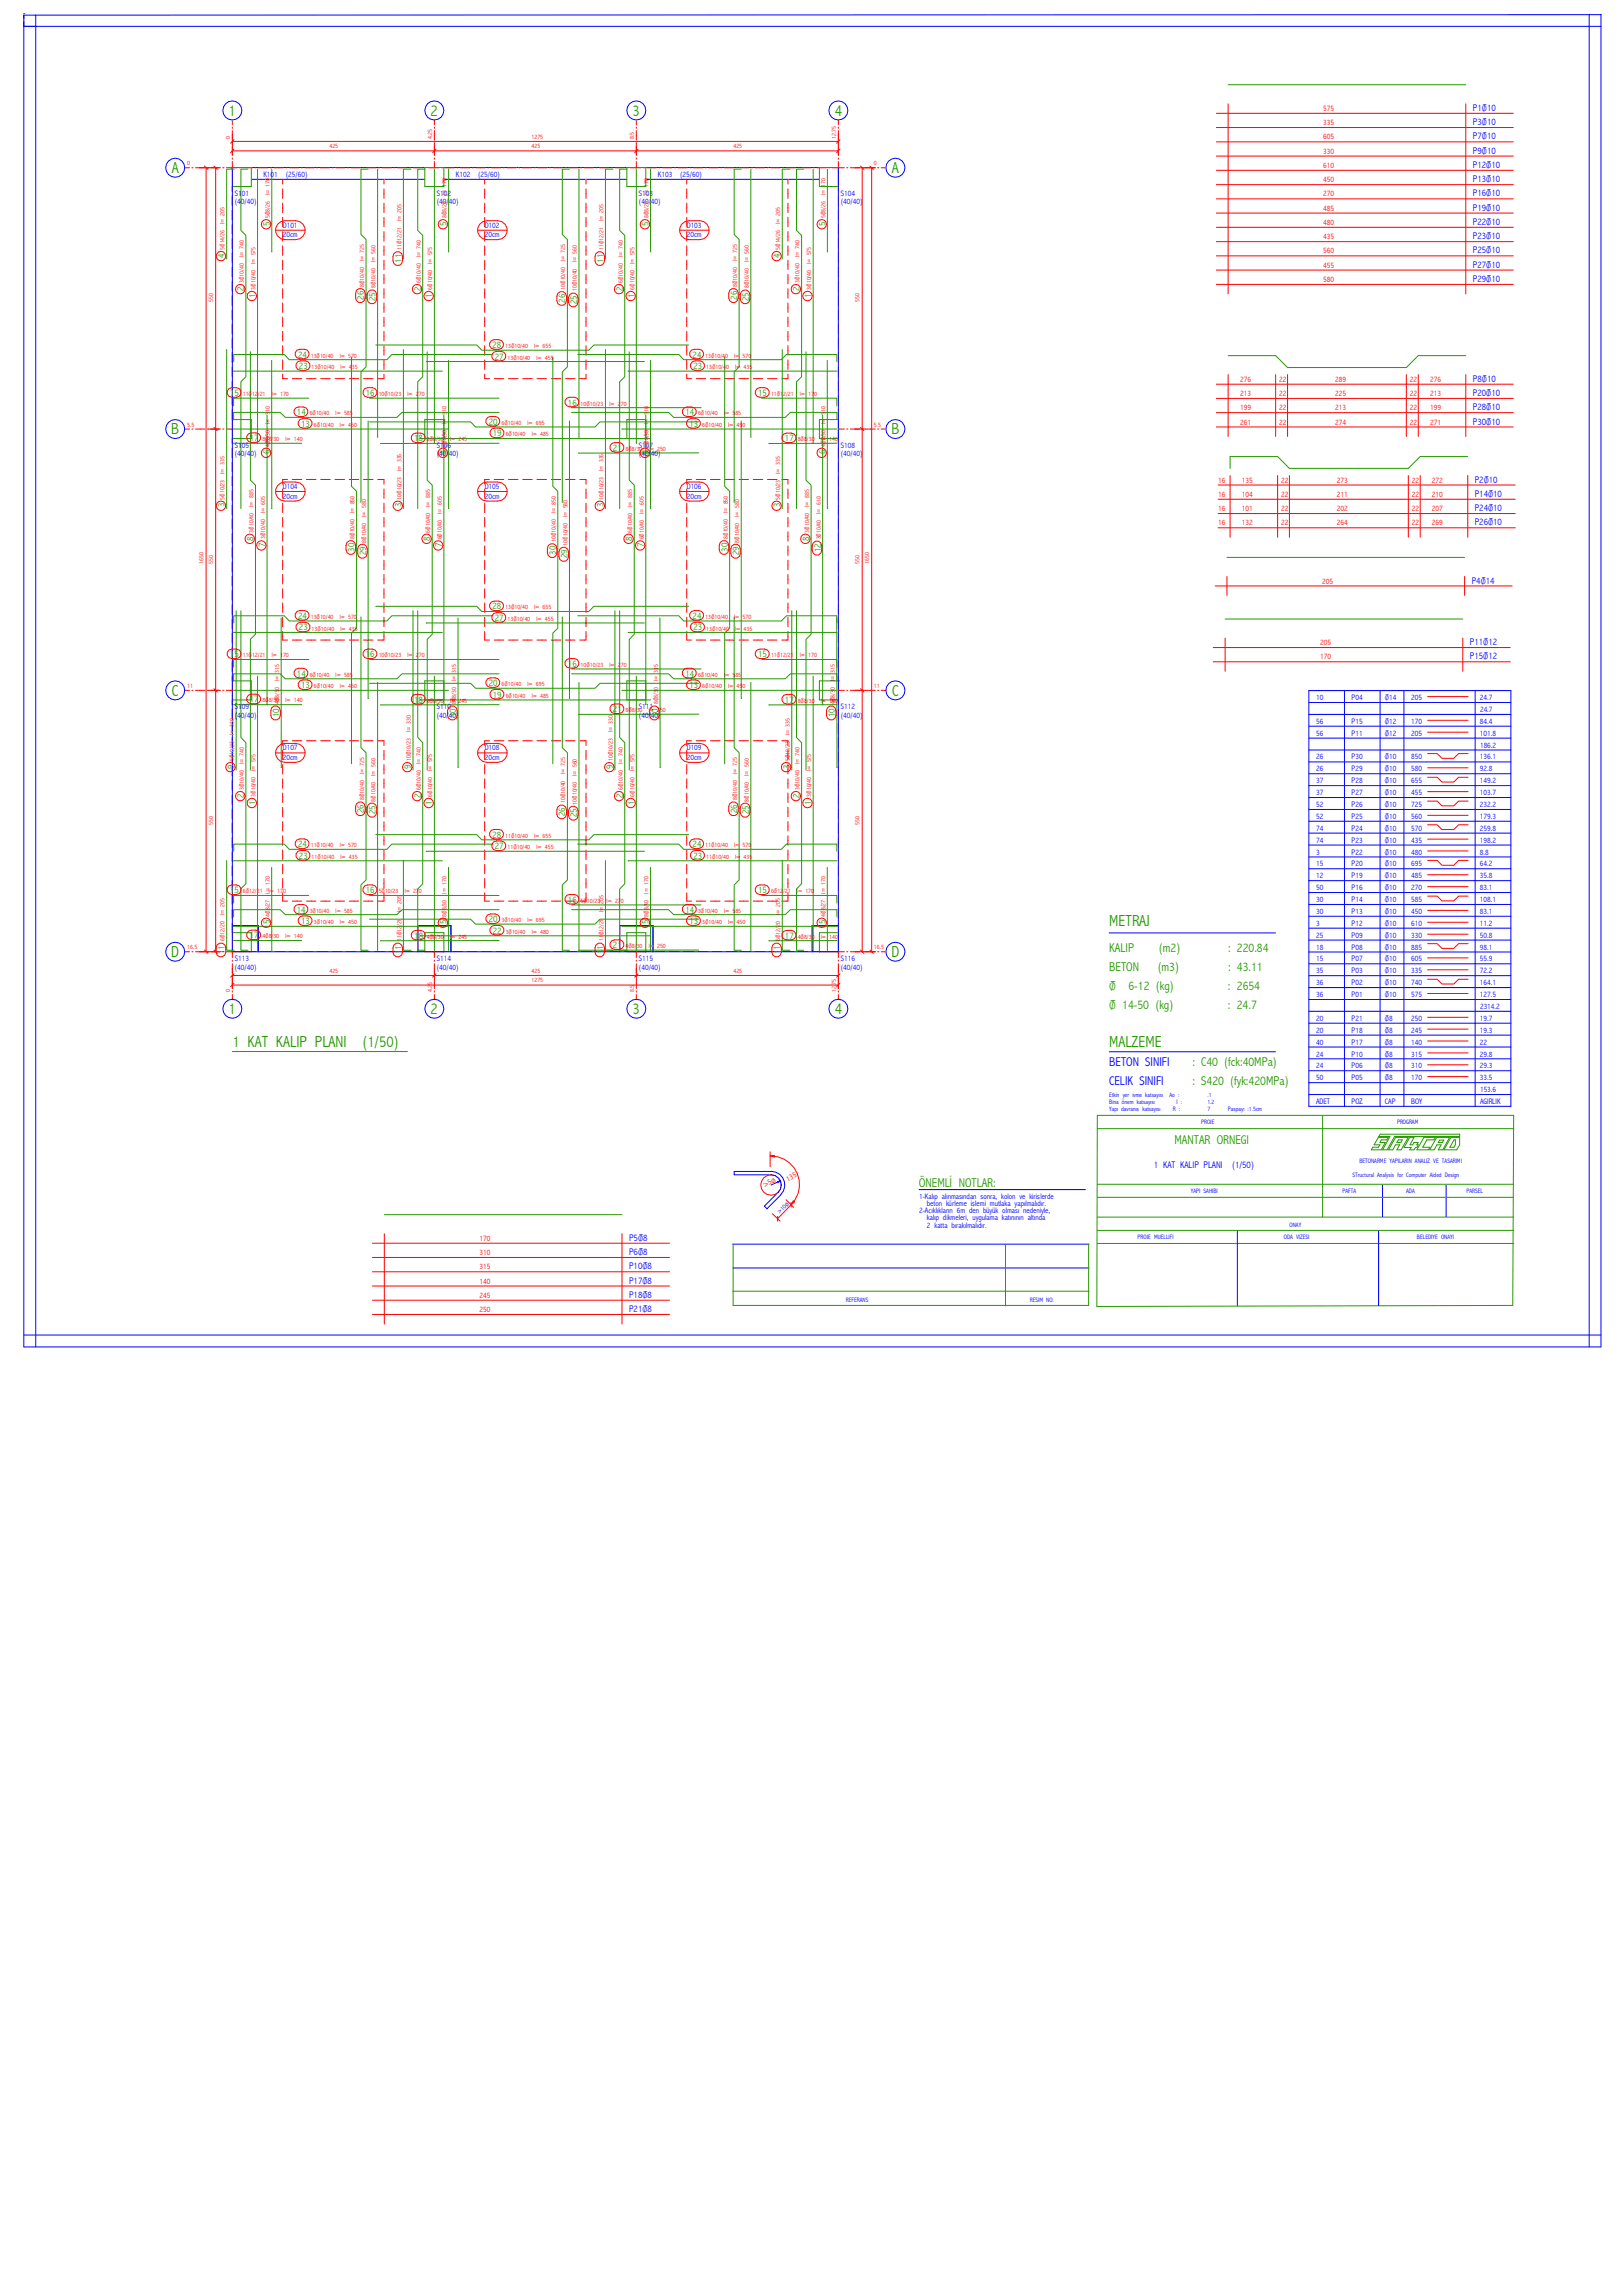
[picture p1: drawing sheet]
<svg xmlns="http://www.w3.org/2000/svg" width="297mm" height="420mm" viewBox="0 0 297 420" stroke-linecap="round" stroke-linejoin="round" font-family="sans-serif">
<defs><g id="words">
<g font-size="2.9" fill="#269900">
<text x="41.8" y="21.2">1</text>
<text x="78.8" y="21.2">2</text>
<text x="115.8" y="21.2">3</text>
<text x="152.8" y="21.2">4</text>
<text x="31.4" y="31.7">A</text>
<text x="163.2" y="31.7">A</text>
<text x="31.3" y="79.5">B</text>
<text x="163.1" y="79.5">B</text>
<text x="31.5" y="127.4">C</text>
<text x="163.3" y="127.4">C</text>
<text x="203" y="169.5">METRAJ</text>
<text x="31.3" y="175.2">D</text>
<text x="163.1" y="175.2">D</text>
<text x="41.8" y="185.6">1</text>
<text x="78.8" y="185.6">2</text>
<text x="115.8" y="185.6">3</text>
<text x="152.8" y="185.6">4</text>
<text x="42.5" y="191.6">1 KAT KALIP PLANI</text>
<text x="66.3" y="191.6">(1/50)</text>
<text x="203" y="191.7">MALZEME</text>
</g>
<g font-size="2.3" fill="#269900">
<text x="203" y="174.3">KALIP</text>
<text x="203" y="177.8">BETON</text>
<text x="211.9" y="177.8">(m3)</text>
<text x="212.1" y="174.3">(m2)</text>
<text x="224.7" y="177.8">: 43.11</text>
<text x="224.7" y="174.3">: 220.84</text>
<text x="203" y="181.2">ƒ</text>
<text x="203" y="184.7">ƒ 14-50 (kg)</text>
<text x="206.5" y="181.2">6-12 (kg)</text>
<text x="224.7" y="184.7">: 24.7</text>
<text x="224.7" y="181.2">: 2654</text>
<text x="218.2" y="195.2">: C40 (fck:40MPa)</text>
<text x="218.2" y="198.6">: S420 (fyk:420MPa)</text>
<text x="215" y="209.5">MANTAR ORNEGI</text>
<text x="168.2" y="217.3">ÖNEMLÝ NOTLAR:</text>
</g>
<g font-size="2.3" fill="#00f">
<text x="203" y="195.2">BETON SINIFI</text>
<text x="203" y="198.6">CELIK SINIFI</text>
</g>
<g font-size="1.8" fill="#00f">
<text x="269.6" y="20.3">P1ƒ10</text>
<text x="269.6" y="22.9">P3ƒ10</text>
<text x="269.6" y="25.5">P7ƒ10</text>
<text x="269.6" y="28.1">P9ƒ10</text>
<text x="269.6" y="30.8">P12ƒ10</text>
<text x="269.6" y="33.4">P13ƒ10</text>
<text x="269.6" y="36">P16ƒ10</text>
<text x="269.6" y="38.6">P19ƒ10</text>
<text x="269.6" y="41.2">P22ƒ10</text>
<text x="269.6" y="43.8">P23ƒ10</text>
<text x="269.6" y="46.4">P25ƒ10</text>
<text x="269.6" y="49">P27ƒ10</text>
<text x="269.6" y="51.6">P29ƒ10</text>
<text x="269.6" y="69.9">P8ƒ10</text>
<text x="269.6" y="72.5">P20ƒ10</text>
<text x="269.6" y="75.1">P28ƒ10</text>
<text x="269.6" y="77.7">P30ƒ10</text>
<text x="269.9" y="88.4">P2ƒ10</text>
<text x="269.9" y="91">P14ƒ10</text>
<text x="269.9" y="93.6">P24ƒ10</text>
<text x="269.9" y="96.2">P26ƒ10</text>
<text x="269.4" y="106.8">P4ƒ14</text>
<text x="269" y="118.1">P11ƒ12</text>
<text x="269" y="120.7">P15ƒ12</text>
<text x="211.2" y="213.9">1 KAT KALIP PLANI</text>
<text x="225.5" y="213.9">(1/50)</text>
<text x="115.1" y="227.2">P5ƒ8</text>
<text x="115.1" y="229.8">P6ƒ8</text>
<text x="115.1" y="232.4">P10ƒ8</text>
<text x="115.1" y="235">P17ƒ8</text>
<text x="115.1" y="237.6">P18ƒ8</text>
<text x="115.1" y="240.2">P21ƒ8</text>
</g>
<g font-size="1.8" fill="#269900">
<text x="49.4" y="41.4" transform="rotate(-90 49.4 41.4)">5</text>
<text x="81.7" y="41.4" transform="rotate(-90 81.7 41.4)">5</text>
<text x="118.7" y="41.4" transform="rotate(-90 118.7 41.4)">5</text>
<text x="151.1" y="41.4" transform="rotate(-90 151.1 41.4)">5</text>
<text x="41.1" y="47.2" transform="rotate(-90 41.1 47.2)">4</text>
<text x="142.8" y="47.2" transform="rotate(-90 142.8 47.2)">4</text>
<text x="44.6" y="53.3" transform="rotate(-90 44.6 53.3)">2</text>
<text x="73.5" y="48.1" transform="rotate(-90 73.5 48.1)">11</text>
<text x="77" y="53.3" transform="rotate(-90 77 53.3)">2</text>
<text x="110.4" y="48.1" transform="rotate(-90 110.4 48.1)">11</text>
<text x="114" y="53.3" transform="rotate(-90 114 53.3)">2</text>
<text x="146.3" y="53.3" transform="rotate(-90 146.3 53.3)">2</text>
<text x="46.8" y="54.5" transform="rotate(-90 46.8 54.5)">1</text>
<text x="66.6" y="54.8" transform="rotate(-90 66.6 54.8)">26</text>
<text x="68.7" y="55.1" transform="rotate(-90 68.7 55.1)">25</text>
<text x="79.1" y="54.5" transform="rotate(-90 79.1 54.5)">1</text>
<text x="103.5" y="55.4" transform="rotate(-90 103.5 55.4)">26</text>
<text x="105.6" y="55.7" transform="rotate(-90 105.6 55.7)">25</text>
<text x="116.1" y="54.5" transform="rotate(-90 116.1 54.5)">1</text>
<text x="134.9" y="54.8" transform="rotate(-90 134.9 54.8)">26</text>
<text x="137" y="55.1" transform="rotate(-90 137 55.1)">25</text>
<text x="148.5" y="54.5" transform="rotate(-90 148.5 54.5)">1</text>
<text x="54.5" y="65.5">24</text>
<text x="90.1" y="63.7">28</text>
<text x="90.6" y="65.8">27</text>
<text x="126.8" y="65.5">24</text>
<text x="54.7" y="67.6">23</text>
<text x="126.9" y="67.6">23</text>
<text x="42.1" y="72.5">15</text>
<text x="54.4" y="76">14</text>
<text x="67" y="72.5">16</text>
<text x="89.5" y="77.8">20</text>
<text x="103.9" y="74.3">16</text>
<text x="125.4" y="76">14</text>
<text x="138.8" y="72.5">15</text>
<text x="45.7" y="80.8">17</text>
<text x="49.4" y="83.2" transform="rotate(-90 49.4 83.2)">6</text>
<text x="55.1" y="78.2">13</text>
<text x="75.8" y="80.8">18</text>
<text x="81.7" y="83.2" transform="rotate(-90 81.7 83.2)">6</text>
<text x="90.2" y="79.9">19</text>
<text x="112.2" y="82.6">21</text>
<text x="118.7" y="83.2" transform="rotate(-90 118.7 83.2)">6</text>
<text x="126.2" y="78.2">13</text>
<text x="143.7" y="80.8">17</text>
<text x="151.1" y="83.2" transform="rotate(-90 151.1 83.2)">6</text>
<text x="41.1" y="92.9" transform="rotate(-90 41.1 92.9)">3</text>
<text x="73.5" y="92.9" transform="rotate(-90 73.5 92.9)">3</text>
<text x="110.4" y="92.9" transform="rotate(-90 110.4 92.9)">3</text>
<text x="142.8" y="92.9" transform="rotate(-90 142.8 92.9)">3</text>
<text x="46.4" y="99" transform="rotate(-90 46.4 99)">8</text>
<text x="48.5" y="100.2" transform="rotate(-90 48.5 100.2)">7</text>
<text x="64.9" y="101" transform="rotate(-90 64.9 101)">30</text>
<text x="67" y="101.6" transform="rotate(-90 67 101.6)">29</text>
<text x="78.7" y="99" transform="rotate(-90 78.7 99)">8</text>
<text x="80.9" y="100.2" transform="rotate(-90 80.9 100.2)">7</text>
<text x="101.7" y="101.6" transform="rotate(-90 101.7 101.6)">30</text>
<text x="115.7" y="99" transform="rotate(-90 115.7 99)">8</text>
<text x="117.8" y="100.2" transform="rotate(-90 117.8 100.2)">7</text>
<text x="133.2" y="101" transform="rotate(-90 133.2 101)">30</text>
<text x="135.3" y="101.6" transform="rotate(-90 135.3 101.6)">29</text>
<text x="148.1" y="99" transform="rotate(-90 148.1 99)">8</text>
<text x="150.2" y="101.1" transform="rotate(-90 150.2 101.1)">12</text>
<text x="103.8" y="102.2" transform="rotate(-90 103.8 102.2)">29</text>
<text x="54.5" y="113.3">24</text>
<text x="90.1" y="111.6">28</text>
<text x="90.6" y="113.6">27</text>
<text x="126.8" y="113.3">24</text>
<text x="54.7" y="115.4">23</text>
<text x="126.9" y="115.4">23</text>
<text x="42.1" y="120.4">15</text>
<text x="54.4" y="123.9">14</text>
<text x="67" y="120.4">16</text>
<text x="89.5" y="125.6">20</text>
<text x="103.9" y="122.1">16</text>
<text x="125.4" y="123.9">14</text>
<text x="138.8" y="120.4">15</text>
<text x="45.7" y="128.6">17</text>
<text x="51.1" y="131.3" transform="rotate(-90 51.1 131.3)">10</text>
<text x="55.1" y="126">13</text>
<text x="75.8" y="128.7">18</text>
<text x="83.5" y="131.3" transform="rotate(-90 83.5 131.3)">10</text>
<text x="90.2" y="127.7">19</text>
<text x="112.2" y="130.4">21</text>
<text x="120.4" y="131.3" transform="rotate(-90 120.4 131.3)">10</text>
<text x="126.2" y="126">13</text>
<text x="143.7" y="128.7">17</text>
<text x="152.8" y="131.3" transform="rotate(-90 152.8 131.3)">10</text>
<text x="42.9" y="140.8" transform="rotate(-90 42.9 140.8)">9</text>
<text x="75.2" y="140.8" transform="rotate(-90 75.2 140.8)">9</text>
<text x="112.2" y="140.8" transform="rotate(-90 112.2 140.8)">9</text>
<text x="144.5" y="140.8" transform="rotate(-90 144.5 140.8)">3</text>
<text x="44.6" y="146.1" transform="rotate(-90 44.6 146.1)">2</text>
<text x="46.8" y="147.3" transform="rotate(-90 46.8 147.3)">1</text>
<text x="66.6" y="148.8" transform="rotate(-90 66.6 148.8)">26</text>
<text x="68.7" y="149.1" transform="rotate(-90 68.7 149.1)">25</text>
<text x="77" y="146.1" transform="rotate(-90 77 146.1)">2</text>
<text x="79.1" y="147.3" transform="rotate(-90 79.1 147.3)">1</text>
<text x="103.5" y="149.4" transform="rotate(-90 103.5 149.4)">26</text>
<text x="105.6" y="149.6" transform="rotate(-90 105.6 149.6)">25</text>
<text x="114" y="146.1" transform="rotate(-90 114 146.1)">2</text>
<text x="116.1" y="147.3" transform="rotate(-90 116.1 147.3)">1</text>
<text x="134.9" y="148.8" transform="rotate(-90 134.9 148.8)">26</text>
<text x="137" y="149.1" transform="rotate(-90 137 149.1)">25</text>
<text x="146.3" y="146.1" transform="rotate(-90 146.3 146.1)">2</text>
<text x="148.5" y="147.3" transform="rotate(-90 148.5 147.3)">1</text>
<text x="54.5" y="155.1">24</text>
<text x="90.1" y="153.4">28</text>
<text x="90.6" y="155.5">27</text>
<text x="126.8" y="155.1">24</text>
<text x="54.7" y="157.2">23</text>
<text x="126.9" y="157.2">23</text>
<text x="42.1" y="163.5">15</text>
<text x="54.3" y="167.1">14</text>
<text x="67" y="163.5">16</text>
<text x="103.9" y="165.3">16</text>
<text x="125.4" y="167.1">14</text>
<text x="138.8" y="163.5">15</text>
<text x="45.7" y="171.8">17</text>
<text x="49.4" y="169.2" transform="rotate(-90 49.4 169.2)">5</text>
<text x="55.1" y="169.2">13</text>
<text x="75.8" y="171.9">18</text>
<text x="81.7" y="169.2" transform="rotate(-90 81.7 169.2)">5</text>
<text x="89.5" y="168.8">20</text>
<text x="90.2" y="170.9">22</text>
<text x="112.2" y="173.6">21</text>
<text x="118.7" y="169.2" transform="rotate(-90 118.7 169.2)">5</text>
<text x="126.2" y="169.2">13</text>
<text x="143.7" y="171.9">17</text>
<text x="151.1" y="169.2" transform="rotate(-90 151.1 169.2)">5</text>
<text x="41.1" y="174.7" transform="rotate(-90 41.1 174.7)">11</text>
<text x="73.5" y="174.7" transform="rotate(-90 73.5 174.7)">11</text>
<text x="110.4" y="174.7" transform="rotate(-90 110.4 174.7)">11</text>
<text x="142.8" y="174.7" transform="rotate(-90 142.8 174.7)">11</text>
</g>
<g font-size="1.5" fill="#f00">
<text x="242.2" y="20.3">575</text>
<text x="242.2" y="22.9">335</text>
<text x="242.2" y="25.5">605</text>
<text x="242.2" y="28.1">330</text>
<text x="242.2" y="30.8">610</text>
<text x="242.2" y="33.4">450</text>
<text x="242.2" y="36">270</text>
<text x="242.2" y="38.6">485</text>
<text x="242.2" y="41.2">480</text>
<text x="242.2" y="43.8">435</text>
<text x="242.2" y="46.4">560</text>
<text x="242.2" y="49">455</text>
<text x="242.2" y="51.6">580</text>
<text x="226.9" y="69.9">276</text>
<text x="234.1" y="69.9">22</text>
<text x="244.3" y="69.9">289</text>
<text x="258" y="69.9">22</text>
<text x="261.7" y="69.9">276</text>
<text x="226.9" y="72.5">213</text>
<text x="226.9" y="75.1">199</text>
<text x="226.9" y="77.7">261</text>
<text x="234.1" y="72.5">22</text>
<text x="234.1" y="75.1">22</text>
<text x="234.1" y="77.7">22</text>
<text x="244.3" y="72.5">225</text>
<text x="244.3" y="75.1">213</text>
<text x="244.3" y="77.7">274</text>
<text x="258" y="72.5">22</text>
<text x="258" y="75.1">22</text>
<text x="258" y="77.7">22</text>
<text x="261.7" y="72.5">213</text>
<text x="261.7" y="75.1">199</text>
<text x="261.7" y="77.7">271</text>
<text x="222.9" y="88.4">16</text>
<text x="227.3" y="88.4">135</text>
<text x="234.5" y="88.4">22</text>
<text x="244.7" y="88.4">273</text>
<text x="258.4" y="88.4">22</text>
<text x="262.1" y="88.4">272</text>
<text x="222.9" y="91">16</text>
<text x="222.9" y="93.6">16</text>
<text x="227.3" y="91">104</text>
<text x="227.3" y="93.6">101</text>
<text x="234.5" y="91">22</text>
<text x="234.5" y="93.6">22</text>
<text x="244.7" y="91">211</text>
<text x="244.7" y="93.6">202</text>
<text x="258.4" y="91">22</text>
<text x="258.4" y="93.6">22</text>
<text x="262.1" y="91">210</text>
<text x="262.1" y="93.6">207</text>
<text x="222.9" y="96.2">16</text>
<text x="227.3" y="96.2">132</text>
<text x="234.5" y="96.2">22</text>
<text x="244.7" y="96.2">264</text>
<text x="258.4" y="96.2">22</text>
<text x="262.1" y="96.2">269</text>
<text x="242" y="106.8">205</text>
<text x="241.6" y="118.1">205</text>
<text x="241.6" y="120.7">170</text>
<text x="140" y="217.4" transform="rotate(-27 140 217.4)">&gt;5‚</text>
<text x="144.2" y="216.3" transform="rotate(-27 144.2 216.3)">135</text>
<text x="87.8" y="227.2">170</text>
<text x="87.8" y="229.8">310</text>
<text x="87.8" y="232.4">315</text>
<text x="87.8" y="235">140</text>
<text x="87.8" y="237.6">245</text>
<text x="87.8" y="240.2">250</text>
</g>
<g font-size="1.5" fill="#00f">
<text x="43" y="35.9">S101</text>
<text x="48.2" y="32.3">K101</text>
<text x="52.3" y="32.3">(25/60)</text>
<text x="79.9" y="35.9">S102</text>
<text x="83.4" y="32.3">K102</text>
<text x="87.5" y="32.3">(25/60)</text>
<text x="116.9" y="35.9">S103</text>
<text x="120.4" y="32.3">K103</text>
<text x="124.5" y="32.3">(25/60)</text>
<text x="153.9" y="35.9">S104</text>
<text x="43" y="37.4">(40/40)</text>
<text x="51.8" y="41.7">D101</text>
<text x="79.9" y="37.4">(40/40)</text>
<text x="88.7" y="41.7">D102</text>
<text x="116.9" y="37.4">(40/40)</text>
<text x="125.7" y="41.7">D103</text>
<text x="153.9" y="37.4">(40/40)</text>
<text x="51.8" y="43.5">20cm</text>
<text x="88.7" y="43.5">20cm</text>
<text x="125.7" y="43.5">20cm</text>
<text x="43" y="82">S105</text>
<text x="43" y="83.5">(40/40)</text>
<text x="79.9" y="82">S106</text>
<text x="79.9" y="83.5">(40/40)</text>
<text x="116.9" y="82">S107</text>
<text x="116.9" y="83.5">(40/40)</text>
<text x="153.9" y="82">S108</text>
<text x="153.9" y="83.5">(40/40)</text>
<text x="51.8" y="89.6">D104</text>
<text x="88.7" y="89.6">D105</text>
<text x="125.7" y="89.6">D106</text>
<text x="51.8" y="91.3">20cm</text>
<text x="88.7" y="91.3">20cm</text>
<text x="125.7" y="91.3">20cm</text>
<text x="43" y="129.9">S109</text>
<text x="43" y="131.4">(40/40)</text>
<text x="79.9" y="129.9">S110</text>
<text x="79.9" y="131.4">(40/40)</text>
<text x="116.9" y="129.9">S111</text>
<text x="116.9" y="131.4">(40/40)</text>
<text x="153.9" y="129.9">S112</text>
<text x="153.9" y="131.4">(40/40)</text>
<text x="240.9" y="128.2">10</text>
<text x="247.4" y="128.2">P04</text>
<text x="253.5" y="128.2">ƒ14</text>
<text x="258.3" y="128.2">205</text>
<text x="270.9" y="128.2">24.7</text>
<text x="270.9" y="130.3">24.7</text>
<text x="51.8" y="137.4">D107</text>
<text x="88.7" y="137.4">D108</text>
<text x="125.7" y="137.4">D109</text>
<text x="240.9" y="134.7">56</text>
<text x="240.9" y="132.5">56</text>
<text x="247.4" y="134.7">P11</text>
<text x="247.4" y="132.5">P15</text>
<text x="253.5" y="134.7">ƒ12</text>
<text x="253.5" y="132.5">ƒ12</text>
<text x="258.3" y="134.7">205</text>
<text x="258.3" y="132.5">170</text>
<text x="270.9" y="134.7">101.8</text>
<text x="270.9" y="132.5">84.4</text>
<text x="270.9" y="136.9">186.2</text>
<text x="51.8" y="139.1">20cm</text>
<text x="88.7" y="139.1">20cm</text>
<text x="125.7" y="139.1">20cm</text>
<text x="240.9" y="143.4">37</text>
<text x="240.9" y="141.2">26</text>
<text x="240.9" y="139">26</text>
<text x="247.4" y="143.4">P28</text>
<text x="247.4" y="141.2">P29</text>
<text x="247.4" y="139">P30</text>
<text x="253.5" y="143.4">ƒ10</text>
<text x="253.5" y="141.2">ƒ10</text>
<text x="253.5" y="139">ƒ10</text>
<text x="258.3" y="143.4">655</text>
<text x="258.3" y="141.2">580</text>
<text x="258.3" y="139">850</text>
<text x="270.9" y="143.4">149.2</text>
<text x="270.9" y="141.2">92.8</text>
<text x="270.9" y="139">136.1</text>
<text x="240.9" y="149.9">52</text>
<text x="240.9" y="147.7">52</text>
<text x="240.9" y="145.6">37</text>
<text x="247.4" y="149.9">P25</text>
<text x="247.4" y="147.7">P26</text>
<text x="247.4" y="145.6">P27</text>
<text x="253.5" y="149.9">ƒ10</text>
<text x="253.5" y="147.7">ƒ10</text>
<text x="253.5" y="145.6">ƒ10</text>
<text x="258.3" y="149.9">560</text>
<text x="258.3" y="147.7">725</text>
<text x="258.3" y="145.6">455</text>
<text x="270.9" y="149.9">179.3</text>
<text x="270.9" y="147.7">232.2</text>
<text x="270.9" y="145.6">103.7</text>
<text x="240.9" y="154.3">74</text>
<text x="240.9" y="152.1">74</text>
<text x="247.4" y="154.3">P23</text>
<text x="247.4" y="152.1">P24</text>
<text x="253.5" y="154.3">ƒ10</text>
<text x="253.5" y="152.1">ƒ10</text>
<text x="258.3" y="154.3">435</text>
<text x="258.3" y="152.1">570</text>
<text x="270.9" y="154.3">198.2</text>
<text x="270.9" y="152.1">259.8</text>
<text x="240.9" y="160.8">12</text>
<text x="240.9" y="158.6">15</text>
<text x="240.9" y="156.4">3</text>
<text x="247.4" y="160.8">P19</text>
<text x="247.4" y="158.6">P20</text>
<text x="247.4" y="156.4">P22</text>
<text x="253.5" y="160.8">ƒ10</text>
<text x="253.5" y="158.6">ƒ10</text>
<text x="253.5" y="156.4">ƒ10</text>
<text x="258.3" y="160.8">485</text>
<text x="258.3" y="158.6">695</text>
<text x="258.3" y="156.4">480</text>
<text x="270.9" y="160.8">35.8</text>
<text x="270.9" y="158.6">64.2</text>
<text x="270.9" y="156.4">8.8</text>
<text x="240.9" y="167.3">30</text>
<text x="240.9" y="165.1">30</text>
<text x="240.9" y="163">50</text>
<text x="247.4" y="167.3">P13</text>
<text x="247.4" y="165.1">P14</text>
<text x="247.4" y="163">P16</text>
<text x="253.5" y="167.3">ƒ10</text>
<text x="253.5" y="165.1">ƒ10</text>
<text x="253.5" y="163">ƒ10</text>
<text x="258.3" y="167.3">450</text>
<text x="258.3" y="165.1">585</text>
<text x="258.3" y="163">270</text>
<text x="270.9" y="167.3">83.1</text>
<text x="270.9" y="165.1">108.1</text>
<text x="270.9" y="163">83.1</text>
<text x="240.9" y="173.8">18</text>
<text x="240.9" y="171.7">25</text>
<text x="240.9" y="169.5">3</text>
<text x="247.4" y="173.8">P08</text>
<text x="247.4" y="171.7">P09</text>
<text x="247.4" y="169.5">P12</text>
<text x="253.5" y="173.8">ƒ10</text>
<text x="253.5" y="171.7">ƒ10</text>
<text x="253.5" y="169.5">ƒ10</text>
<text x="258.3" y="173.8">885</text>
<text x="258.3" y="171.7">330</text>
<text x="258.3" y="169.5">610</text>
<text x="270.9" y="173.8">98.1</text>
<text x="270.9" y="171.7">50.8</text>
<text x="270.9" y="169.5">11.2</text>
<text x="43" y="176">S113</text>
<text x="43" y="177.5">(40/40)</text>
<text x="79.9" y="176">S114</text>
<text x="79.9" y="177.5">(40/40)</text>
<text x="116.9" y="176">S115</text>
<text x="116.9" y="177.5">(40/40)</text>
<text x="153.9" y="176">S116</text>
<text x="153.9" y="177.5">(40/40)</text>
<text x="240.9" y="178.2">35</text>
<text x="240.9" y="176">15</text>
<text x="247.4" y="178.2">P03</text>
<text x="247.4" y="176">P07</text>
<text x="253.5" y="178.2">ƒ10</text>
<text x="253.5" y="176">ƒ10</text>
<text x="258.3" y="178.2">335</text>
<text x="258.3" y="176">605</text>
<text x="270.9" y="178.2">72.2</text>
<text x="270.9" y="176">55.9</text>
<text x="240.9" y="182.5">36</text>
<text x="240.9" y="180.4">36</text>
<text x="247.4" y="182.5">P01</text>
<text x="247.4" y="180.4">P02</text>
<text x="253.5" y="182.5">ƒ10</text>
<text x="253.5" y="180.4">ƒ10</text>
<text x="258.3" y="182.5">575</text>
<text x="258.3" y="180.4">740</text>
<text x="270.9" y="182.5">127.5</text>
<text x="270.9" y="180.4">164.1</text>
<text x="270.9" y="184.7">2314.2</text>
<text x="240.9" y="191.2">40</text>
<text x="240.9" y="189.1">20</text>
<text x="240.9" y="186.9">20</text>
<text x="247.4" y="191.2">P17</text>
<text x="247.4" y="189.1">P18</text>
<text x="247.4" y="186.9">P21</text>
<text x="253.5" y="191.2">ƒ8</text>
<text x="253.5" y="189.1">ƒ8</text>
<text x="253.5" y="186.9">ƒ8</text>
<text x="258.3" y="191.2">140</text>
<text x="258.3" y="189.1">245</text>
<text x="258.3" y="186.9">250</text>
<text x="270.9" y="191.2">22</text>
<text x="270.9" y="189.1">19.3</text>
<text x="270.9" y="186.9">19.7</text>
<text x="240.9" y="197.8">50</text>
<text x="240.9" y="195.6">24</text>
<text x="240.9" y="193.4">24</text>
<text x="247.4" y="197.8">P05</text>
<text x="247.4" y="195.6">P06</text>
<text x="247.4" y="193.4">P10</text>
<text x="253.5" y="197.8">ƒ8</text>
<text x="253.5" y="195.6">ƒ8</text>
<text x="253.5" y="193.4">ƒ8</text>
<text x="258.3" y="197.8">170</text>
<text x="258.3" y="195.6">310</text>
<text x="258.3" y="193.4">315</text>
<text x="270.9" y="197.8">33.5</text>
<text x="270.9" y="195.6">29.3</text>
<text x="270.9" y="193.4">29.8</text>
<text x="240.9" y="202.1">ADET</text>
<text x="247.4" y="202.1">POZ</text>
<text x="253.5" y="202.1">CAP</text>
<text x="258.3" y="202.1">BOY</text>
<text x="270.9" y="199.9">153.6</text>
<text x="270.9" y="202.1">AGIRLIK</text>
<text x="168.2" y="219.5">1-Kalıp alınmasından sonra, kolon ve kiri4lerde</text>
<text x="169.6" y="220.8">beton kürleme i4lemi mutlaka yapılmalıdır.</text>
<text x="168.2" y="222.1">2-Açıklıkların 6m den büyük olması nedeniyle,</text>
<text x="169.6" y="223.4">kalıp dikmeleri, uygulama katınının altında</text>
<text x="169.6" y="224.7">2 katta bırakılmalıdır.</text>
</g>
<g font-size="1.2" fill="#f00">
<text x="42.1" y="25.4" transform="rotate(-90 42.1 25.4)">0</text>
<text x="60.3" y="27.1">425</text>
<text x="79.1" y="25.4" transform="rotate(-90 79.1 25.4)">4.25</text>
<text x="97.3" y="27.1">425</text>
<text x="97.3" y="25.4">1275</text>
<text x="116.1" y="25.4" transform="rotate(-90 116.1 25.4)">8.5</text>
<text x="134.2" y="27.1">425</text>
<text x="153" y="25.4" transform="rotate(-90 153 25.4)">12.75</text>
<text x="34.3" y="30.3">0</text>
<text x="49.4" y="35.7" transform="rotate(-90 49.4 35.7)">l= 170</text>
<text x="81.7" y="35.7" transform="rotate(-90 81.7 35.7)">l= 170</text>
<text x="118.7" y="35.7" transform="rotate(-90 118.7 35.7)">l= 170</text>
<text x="151.1" y="35.7" transform="rotate(-90 151.1 35.7)">l= 170</text>
<text x="160" y="30.3">0</text>
<text x="41.1" y="41" transform="rotate(-90 41.1 41)">l= 205</text>
<text x="49.4" y="39.9" transform="rotate(-90 49.4 39.9)">5ƒ8/26</text>
<text x="73.5" y="40.5" transform="rotate(-90 73.5 40.5)">l= 205</text>
<text x="81.7" y="39.9" transform="rotate(-90 81.7 39.9)">8ƒ8/29</text>
<text x="110.4" y="40.5" transform="rotate(-90 110.4 40.5)">l= 205</text>
<text x="118.7" y="39.9" transform="rotate(-90 118.7 39.9)">8ƒ8/29</text>
<text x="142.8" y="41" transform="rotate(-90 142.8 41)">l= 205</text>
<text x="151.1" y="39.9" transform="rotate(-90 151.1 39.9)">5ƒ8/26</text>
<text x="41.1" y="45.7" transform="rotate(-90 41.1 45.7)">5ƒ14/26</text>
<text x="44.6" y="47.1" transform="rotate(-90 44.6 47.1)">l= 740</text>
<text x="66.6" y="47.8" transform="rotate(-90 66.6 47.8)">l= 725</text>
<text x="73.5" y="45.7" transform="rotate(-90 73.5 45.7)">11ƒ12/21</text>
<text x="77" y="47.1" transform="rotate(-90 77 47.1)">l= 740</text>
<text x="103.5" y="47.8" transform="rotate(-90 103.5 47.8)">l= 725</text>
<text x="110.4" y="45.7" transform="rotate(-90 110.4 45.7)">11ƒ12/21</text>
<text x="114" y="47.1" transform="rotate(-90 114 47.1)">l= 740</text>
<text x="134.9" y="47.8" transform="rotate(-90 134.9 47.8)">l= 725</text>
<text x="142.8" y="45.7" transform="rotate(-90 142.8 45.7)">5ƒ14/26</text>
<text x="146.3" y="47.1" transform="rotate(-90 146.3 47.1)">l= 740</text>
<text x="44.6" y="51.8" transform="rotate(-90 44.6 51.8)">3ƒ10/40</text>
<text x="46.8" y="53" transform="rotate(-90 46.8 53)">3ƒ10/40</text>
<text x="46.8" y="48.3" transform="rotate(-90 46.8 48.3)">l= 575</text>
<text x="66.6" y="52.5" transform="rotate(-90 66.6 52.5)">8ƒ10/40</text>
<text x="68.7" y="52.7" transform="rotate(-90 68.7 52.7)">8ƒ10/40</text>
<text x="68.7" y="48" transform="rotate(-90 68.7 48)">l= 560</text>
<text x="77" y="51.8" transform="rotate(-90 77 51.8)">6ƒ10/40</text>
<text x="79.1" y="53" transform="rotate(-90 79.1 53)">6ƒ10/40</text>
<text x="79.1" y="48.3" transform="rotate(-90 79.1 48.3)">l= 575</text>
<text x="103.5" y="53" transform="rotate(-90 103.5 53)">10ƒ10/40</text>
<text x="105.6" y="53.3" transform="rotate(-90 105.6 53.3)">10ƒ10/40</text>
<text x="105.6" y="48.1" transform="rotate(-90 105.6 48.1)">l= 560</text>
<text x="114" y="51.8" transform="rotate(-90 114 51.8)">6ƒ10/40</text>
<text x="116.1" y="53" transform="rotate(-90 116.1 53)">6ƒ10/40</text>
<text x="116.1" y="48.3" transform="rotate(-90 116.1 48.3)">l= 575</text>
<text x="134.9" y="52.5" transform="rotate(-90 134.9 52.5)">8ƒ10/40</text>
<text x="137" y="52.7" transform="rotate(-90 137 52.7)">8ƒ10/40</text>
<text x="137" y="48" transform="rotate(-90 137 48)">l= 560</text>
<text x="146.3" y="51.8" transform="rotate(-90 146.3 51.8)">3ƒ10/40</text>
<text x="148.5" y="53" transform="rotate(-90 148.5 53)">3ƒ10/40</text>
<text x="148.5" y="48.3" transform="rotate(-90 148.5 48.3)">l= 575</text>
<text x="39" y="55.3" transform="rotate(-90 39 55.3)">550</text>
<text x="157.3" y="55.3" transform="rotate(-90 157.3 55.3)">550</text>
<text x="56.9" y="65.5">13ƒ10/40</text>
<text x="62.2" y="65.5">l= 570</text>
<text x="92.5" y="63.7">13ƒ10/40</text>
<text x="92.9" y="65.8">13ƒ10/40</text>
<text x="97.8" y="63.7">l= 655</text>
<text x="98.2" y="65.8">l= 455</text>
<text x="129.1" y="65.5">13ƒ10/40</text>
<text x="134.4" y="65.5">l= 570</text>
<text x="57" y="67.6">13ƒ10/40</text>
<text x="62.3" y="67.6">l= 435</text>
<text x="129.3" y="67.6">13ƒ10/40</text>
<text x="134.5" y="67.6">l= 435</text>
<text x="44.4" y="72.5">11ƒ12/21</text>
<text x="49.4" y="77.6" transform="rotate(-90 49.4 77.6)">l= 310</text>
<text x="49.7" y="72.5">l= 170</text>
<text x="56.7" y="76">6ƒ10/40</text>
<text x="61.4" y="76">l= 585</text>
<text x="69.3" y="72.5">10ƒ10/23</text>
<text x="74.6" y="72.5">l= 270</text>
<text x="81.7" y="77.6" transform="rotate(-90 81.7 77.6)">l= 310</text>
<text x="91.8" y="77.8">6ƒ10/40</text>
<text x="96.5" y="77.8">l= 695</text>
<text x="106.3" y="74.3">10ƒ10/23</text>
<text x="111.6" y="74.3">l= 270</text>
<text x="118.7" y="77.6" transform="rotate(-90 118.7 77.6)">l= 310</text>
<text x="127.8" y="76">6ƒ10/40</text>
<text x="132.5" y="76">l= 585</text>
<text x="141.1" y="72.5">11ƒ12/21</text>
<text x="146.4" y="72.5">l= 170</text>
<text x="151.1" y="77.6" transform="rotate(-90 151.1 77.6)">l= 310</text>
<text x="34.3" y="78.1">5.5</text>
<text x="48" y="80.8">8ƒ8/30</text>
<text x="49.4" y="81.8" transform="rotate(-90 49.4 81.8)">4ƒ8/30</text>
<text x="52.2" y="80.8">l= 140</text>
<text x="57.4" y="78.2">6ƒ10/40</text>
<text x="62.2" y="78.2">l= 450</text>
<text x="78.1" y="80.8">8ƒ8/30</text>
<text x="81.7" y="81.8" transform="rotate(-90 81.7 81.8)">8ƒ8/30</text>
<text x="82.4" y="80.8">l= 245</text>
<text x="92.6" y="79.9">6ƒ10/40</text>
<text x="97.3" y="79.9">l= 485</text>
<text x="114.5" y="82.6">8ƒ8/30</text>
<text x="118.7" y="81.8" transform="rotate(-90 118.7 81.8)">8ƒ8/30</text>
<text x="118.7" y="82.6">l= 250</text>
<text x="128.5" y="78.2">6ƒ10/40</text>
<text x="133.3" y="78.2">l= 450</text>
<text x="146" y="80.8">8ƒ8/30</text>
<text x="150.2" y="80.8">l= 140</text>
<text x="151.1" y="81.8" transform="rotate(-90 151.1 81.8)">4ƒ8/30</text>
<text x="160" y="78.1">5.5</text>
<text x="41.1" y="86.7" transform="rotate(-90 41.1 86.7)">l= 335</text>
<text x="73.5" y="86.2" transform="rotate(-90 73.5 86.2)">l= 335</text>
<text x="110.4" y="86.2" transform="rotate(-90 110.4 86.2)">l= 335</text>
<text x="142.8" y="86.7" transform="rotate(-90 142.8 86.7)">l= 335</text>
<text x="41.1" y="91.5" transform="rotate(-90 41.1 91.5)">5ƒ10/23</text>
<text x="46.4" y="92.8" transform="rotate(-90 46.4 92.8)">l= 885</text>
<text x="48.5" y="94" transform="rotate(-90 48.5 94)">l= 605</text>
<text x="64.9" y="93.9" transform="rotate(-90 64.9 93.9)">l= 850</text>
<text x="67" y="94.6" transform="rotate(-90 67 94.6)">l= 580</text>
<text x="73.5" y="91.5" transform="rotate(-90 73.5 91.5)">10ƒ10/23</text>
<text x="78.7" y="92.8" transform="rotate(-90 78.7 92.8)">l= 885</text>
<text x="80.9" y="94" transform="rotate(-90 80.9 94)">l= 605</text>
<text x="101.7" y="93.9" transform="rotate(-90 101.7 93.9)">l= 850</text>
<text x="103.8" y="94.6" transform="rotate(-90 103.8 94.6)">l= 580</text>
<text x="110.4" y="91.5" transform="rotate(-90 110.4 91.5)">10ƒ10/23</text>
<text x="115.7" y="92.8" transform="rotate(-90 115.7 92.8)">l= 885</text>
<text x="117.8" y="94" transform="rotate(-90 117.8 94)">l= 605</text>
<text x="133.2" y="93.9" transform="rotate(-90 133.2 93.9)">l= 850</text>
<text x="135.3" y="94.6" transform="rotate(-90 135.3 94.6)">l= 580</text>
<text x="142.8" y="91.5" transform="rotate(-90 142.8 91.5)">5ƒ10/23</text>
<text x="148.1" y="92.8" transform="rotate(-90 148.1 92.8)">l= 885</text>
<text x="150.2" y="94" transform="rotate(-90 150.2 94)">l= 610</text>
<text x="46.4" y="97.5" transform="rotate(-90 46.4 97.5)">3ƒ10/40</text>
<text x="48.5" y="98.7" transform="rotate(-90 48.5 98.7)">3ƒ10/40</text>
<text x="64.9" y="98.6" transform="rotate(-90 64.9 98.6)">8ƒ10/40</text>
<text x="67" y="99.3" transform="rotate(-90 67 99.3)">8ƒ10/40</text>
<text x="78.7" y="97.5" transform="rotate(-90 78.7 97.5)">6ƒ10/40</text>
<text x="80.9" y="98.8" transform="rotate(-90 80.9 98.8)">6ƒ10/40</text>
<text x="101.7" y="99.2" transform="rotate(-90 101.7 99.2)">10ƒ10/40</text>
<text x="103.8" y="99.9" transform="rotate(-90 103.8 99.9)">10ƒ10/40</text>
<text x="115.7" y="97.5" transform="rotate(-90 115.7 97.5)">6ƒ10/40</text>
<text x="117.8" y="98.8" transform="rotate(-90 117.8 98.8)">6ƒ10/40</text>
<text x="133.2" y="98.6" transform="rotate(-90 133.2 98.6)">8ƒ10/40</text>
<text x="135.3" y="99.3" transform="rotate(-90 135.3 99.3)">8ƒ10/40</text>
<text x="148.1" y="97.5" transform="rotate(-90 148.1 97.5)">3ƒ10/40</text>
<text x="150.2" y="98.8" transform="rotate(-90 150.2 98.8)">3ƒ10/40</text>
<text x="37.3" y="103.2" transform="rotate(-90 37.3 103.2)">1650</text>
<text x="39" y="103.2" transform="rotate(-90 39 103.2)">550</text>
<text x="157.3" y="103.2" transform="rotate(-90 157.3 103.2)">550</text>
<text x="159" y="103.2" transform="rotate(-90 159 103.2)">1650</text>
<text x="56.9" y="113.3">13ƒ10/40</text>
<text x="62.2" y="113.3">l= 570</text>
<text x="92.5" y="111.6">13ƒ10/40</text>
<text x="92.9" y="113.7">13ƒ10/40</text>
<text x="97.8" y="111.6">l= 655</text>
<text x="98.2" y="113.7">l= 455</text>
<text x="129.1" y="113.3">13ƒ10/40</text>
<text x="134.4" y="113.3">l= 570</text>
<text x="57" y="115.4">13ƒ10/40</text>
<text x="62.3" y="115.4">l= 435</text>
<text x="129.3" y="115.4">13ƒ10/40</text>
<text x="134.5" y="115.4">l= 435</text>
<text x="34.3" y="126">11</text>
<text x="44.4" y="120.4">11ƒ12/21</text>
<text x="49.7" y="120.4">l= 170</text>
<text x="51.1" y="124.7" transform="rotate(-90 51.1 124.7)">l= 315</text>
<text x="56.7" y="123.9">6ƒ10/40</text>
<text x="61.4" y="123.9">l= 585</text>
<text x="69.3" y="120.4">10ƒ10/23</text>
<text x="74.6" y="120.4">l= 270</text>
<text x="83.5" y="124.7" transform="rotate(-90 83.5 124.7)">l= 315</text>
<text x="91.8" y="125.6">6ƒ10/40</text>
<text x="96.5" y="125.6">l= 695</text>
<text x="106.3" y="122.1">10ƒ10/23</text>
<text x="111.6" y="122.1">l= 270</text>
<text x="120.4" y="124.7" transform="rotate(-90 120.4 124.7)">l= 315</text>
<text x="127.8" y="123.9">6ƒ10/40</text>
<text x="132.5" y="123.9">l= 585</text>
<text x="141.1" y="120.4">11ƒ12/21</text>
<text x="146.4" y="120.4">l= 170</text>
<text x="152.8" y="124.7" transform="rotate(-90 152.8 124.7)">l= 315</text>
<text x="160" y="126">11</text>
<text x="48" y="128.6">8ƒ8/30</text>
<text x="51.1" y="128.9" transform="rotate(-90 51.1 128.9)">4ƒ8/30</text>
<text x="52.2" y="128.6">l= 140</text>
<text x="57.4" y="126">6ƒ10/40</text>
<text x="62.2" y="126">l= 450</text>
<text x="78.1" y="128.7">8ƒ8/30</text>
<text x="82.4" y="128.7">l= 245</text>
<text x="83.5" y="128.9" transform="rotate(-90 83.5 128.9)">8ƒ8/30</text>
<text x="92.6" y="127.7">6ƒ10/40</text>
<text x="97.3" y="127.7">l= 485</text>
<text x="114.5" y="130.4">8ƒ8/30</text>
<text x="118.7" y="130.4">l= 250</text>
<text x="120.4" y="128.9" transform="rotate(-90 120.4 128.9)">8ƒ8/30</text>
<text x="128.5" y="126">6ƒ10/40</text>
<text x="133.3" y="126">l= 450</text>
<text x="146" y="128.7">8ƒ8/30</text>
<text x="150.2" y="128.7">l= 140</text>
<text x="152.8" y="128.9" transform="rotate(-90 152.8 128.9)">4ƒ8/30</text>
<text x="42.9" y="134.6" transform="rotate(-90 42.9 134.6)">l= 330</text>
<text x="75.2" y="134" transform="rotate(-90 75.2 134)">l= 330</text>
<text x="112.2" y="134" transform="rotate(-90 112.2 134)">l= 330</text>
<text x="144.5" y="134.6" transform="rotate(-90 144.5 134.6)">l= 335</text>
<text x="42.9" y="139.3" transform="rotate(-90 42.9 139.3)">5ƒ10/23</text>
<text x="44.6" y="139.9" transform="rotate(-90 44.6 139.9)">l= 740</text>
<text x="46.8" y="141.1" transform="rotate(-90 46.8 141.1)">l= 575</text>
<text x="66.6" y="141.7" transform="rotate(-90 66.6 141.7)">l= 725</text>
<text x="68.7" y="142" transform="rotate(-90 68.7 142)">l= 560</text>
<text x="75.2" y="139.3" transform="rotate(-90 75.2 139.3)">10ƒ10/23</text>
<text x="77" y="139.9" transform="rotate(-90 77 139.9)">l= 740</text>
<text x="79.1" y="141.1" transform="rotate(-90 79.1 141.1)">l= 575</text>
<text x="103.5" y="141.8" transform="rotate(-90 103.5 141.8)">l= 725</text>
<text x="105.6" y="142" transform="rotate(-90 105.6 142)">l= 560</text>
<text x="112.2" y="139.3" transform="rotate(-90 112.2 139.3)">10ƒ10/23</text>
<text x="114" y="139.9" transform="rotate(-90 114 139.9)">l= 740</text>
<text x="116.1" y="141.1" transform="rotate(-90 116.1 141.1)">l= 575</text>
<text x="134.9" y="141.7" transform="rotate(-90 134.9 141.7)">l= 725</text>
<text x="137" y="142" transform="rotate(-90 137 142)">l= 560</text>
<text x="144.5" y="139.3" transform="rotate(-90 144.5 139.3)">5ƒ10/23</text>
<text x="146.3" y="139.9" transform="rotate(-90 146.3 139.9)">l= 740</text>
<text x="148.5" y="141.1" transform="rotate(-90 148.5 141.1)">l= 575</text>
<text x="44.6" y="144.6" transform="rotate(-90 44.6 144.6)">3ƒ10/40</text>
<text x="46.8" y="145.9" transform="rotate(-90 46.8 145.9)">3ƒ10/40</text>
<text x="66.6" y="146.5" transform="rotate(-90 66.6 146.5)">8ƒ10/40</text>
<text x="68.7" y="146.7" transform="rotate(-90 68.7 146.7)">8ƒ10/40</text>
<text x="77" y="144.6" transform="rotate(-90 77 144.6)">6ƒ10/40</text>
<text x="79.1" y="145.9" transform="rotate(-90 79.1 145.9)">6ƒ10/40</text>
<text x="103.5" y="147" transform="rotate(-90 103.5 147)">10ƒ10/40</text>
<text x="105.6" y="147.3" transform="rotate(-90 105.6 147.3)">10ƒ10/40</text>
<text x="114" y="144.6" transform="rotate(-90 114 144.6)">6ƒ10/40</text>
<text x="116.1" y="145.9" transform="rotate(-90 116.1 145.9)">6ƒ10/40</text>
<text x="134.9" y="146.5" transform="rotate(-90 134.9 146.5)">8ƒ10/40</text>
<text x="137" y="146.7" transform="rotate(-90 137 146.7)">8ƒ10/40</text>
<text x="146.3" y="144.6" transform="rotate(-90 146.3 144.6)">3ƒ10/40</text>
<text x="148.5" y="145.9" transform="rotate(-90 148.5 145.9)">3ƒ10/40</text>
<text x="39" y="151" transform="rotate(-90 39 151)">550</text>
<text x="56.9" y="155.1">11ƒ10/40</text>
<text x="62.2" y="155.1">l= 570</text>
<text x="92.5" y="153.4">11ƒ10/40</text>
<text x="92.9" y="155.5">11ƒ10/40</text>
<text x="97.8" y="153.4">l= 655</text>
<text x="98.2" y="155.5">l= 455</text>
<text x="129.1" y="155.1">11ƒ10/40</text>
<text x="134.4" y="155.1">l= 570</text>
<text x="157.3" y="151" transform="rotate(-90 157.3 151)">550</text>
<text x="57" y="157.2">11ƒ10/40</text>
<text x="62.3" y="157.2">l= 435</text>
<text x="129.3" y="157.2">11ƒ10/40</text>
<text x="134.5" y="157.2">l= 435</text>
<text x="41.1" y="167.6" transform="rotate(-90 41.1 167.6)">l= 205</text>
<text x="44.4" y="163.5">6ƒ12/21</text>
<text x="49.4" y="167.8" transform="rotate(-90 49.4 167.8)">4ƒ8/27</text>
<text x="49.4" y="163.6" transform="rotate(-90 49.4 163.6)">l= 170</text>
<text x="56.7" y="167.1">3ƒ10/40</text>
<text x="61.4" y="167.1">l= 585</text>
<text x="69.3" y="163.5">5ƒ10/23</text>
<text x="73.5" y="167.1" transform="rotate(-90 73.5 167.1)">l= 205</text>
<text x="74.1" y="163.5">l= 270</text>
<text x="81.7" y="167.8" transform="rotate(-90 81.7 167.8)">8ƒ8/30</text>
<text x="81.7" y="163.6" transform="rotate(-90 81.7 163.6)">l= 170</text>
<text x="106.3" y="165.3">5ƒ10/23</text>
<text x="110.4" y="167.1" transform="rotate(-90 110.4 167.1)">l= 205</text>
<text x="111" y="165.3">l= 270</text>
<text x="118.7" y="167.8" transform="rotate(-90 118.7 167.8)">8ƒ8/30</text>
<text x="118.7" y="163.6" transform="rotate(-90 118.7 163.6)">l= 170</text>
<text x="127.8" y="167.1">3ƒ10/40</text>
<text x="132.5" y="167.1">l= 585</text>
<text x="141.1" y="163.5">6ƒ12/21</text>
<text x="142.8" y="167.6" transform="rotate(-90 142.8 167.6)">l= 205</text>
<text x="145.9" y="163.5">l= 170</text>
<text x="151.1" y="167.8" transform="rotate(-90 151.1 167.8)">4ƒ8/27</text>
<text x="151.1" y="163.6" transform="rotate(-90 151.1 163.6)">l= 170</text>
<text x="34.3" y="173.8">16.5</text>
<text x="41.1" y="172.3" transform="rotate(-90 41.1 172.3)">6ƒ12/20</text>
<text x="48" y="171.8">4ƒ8/30</text>
<text x="52.2" y="171.8">l= 140</text>
<text x="57.4" y="169.2">3ƒ10/40</text>
<text x="62.2" y="169.2">l= 450</text>
<text x="73.5" y="172.3" transform="rotate(-90 73.5 172.3)">11ƒ12/21</text>
<text x="78.1" y="171.9">4ƒ8/30</text>
<text x="82.4" y="171.9">l= 245</text>
<text x="91.8" y="168.8">3ƒ10/40</text>
<text x="92.6" y="170.9">3ƒ10/40</text>
<text x="96.5" y="168.8">l= 695</text>
<text x="97.3" y="170.9">l= 480</text>
<text x="110.4" y="172.3" transform="rotate(-90 110.4 172.3)">11ƒ12/21</text>
<text x="114.5" y="173.6">4ƒ8/30</text>
<text x="118.7" y="173.6">l= 250</text>
<text x="128.5" y="169.2">3ƒ10/40</text>
<text x="133.3" y="169.2">l= 450</text>
<text x="142.8" y="172.3" transform="rotate(-90 142.8 172.3)">6ƒ12/20</text>
<text x="146" y="171.9">4ƒ8/30</text>
<text x="150.2" y="171.9">l= 140</text>
<text x="160" y="173.8">16.5</text>
<text x="60.3" y="178.1">425</text>
<text x="97.3" y="178.1">425</text>
<text x="97.3" y="179.9">1275</text>
<text x="134.2" y="178.1">425</text>
<text x="42.1" y="181.6" transform="rotate(-90 42.1 181.6)">0</text>
<text x="79.1" y="181.6" transform="rotate(-90 79.1 181.6)">4.25</text>
<text x="116.1" y="181.6" transform="rotate(-90 116.1 181.6)">8.5</text>
<text x="153" y="181.6" transform="rotate(-90 153 181.6)">12.75</text>
</g>
<g font-size="1.2" fill="#00f">
<text x="203" y="200.8">Etkin yer ivme katsayısı</text>
<text x="203" y="202.1">Bina önem katsayısı</text>
<text x="203" y="203.4">Yapı davranı4 katsayısı</text>
<text x="214" y="200.8">Ao :</text>
<text x="214.7" y="203.4">R :</text>
<text x="215.3" y="202.1">I :</text>
<text x="221" y="203.4">7</text>
<text x="221" y="202.1">1.2</text>
<text x="221" y="200.8">.1</text>
<text x="224.7" y="203.4">Paspayı :1.5cm</text>
<text x="219.8" y="205.8">PROJE</text>
<text x="255.7" y="205.8">PROGRAM</text>
<text x="247.5" y="215.6">STructural Analysis for Computer Aided Design</text>
<text x="248.8" y="212.9">BETONARME YAPILARIN ANALIZ VE TASARIMI</text>
<text x="218" y="218.5">YAPI SAHIBI</text>
<text x="245.7" y="218.5">PAFTA</text>
<text x="257.3" y="218.5">ADA</text>
<text x="268.4" y="218.5">PARSEL</text>
<text x="142.7" y="222.2" transform="rotate(-45 142.7 222.2)">&gt;10‚</text>
<text x="208.2" y="226.9">PROJE MUELLIFI</text>
<text x="235" y="226.9">ODA VIZESI</text>
<text x="236" y="224.6">ONAY</text>
<text x="259.3" y="226.9">BELEDIYE ONAYI</text>
<text x="154.8" y="238.4">REFERANS</text>
<text x="188.5" y="238.4">RESIM NO.</text>
</g>
</g></defs>
<g fill="none" stroke="#00f" stroke-width=".18">
<path d="M4.4 2.5h.1M4.4 4.8h288.6M6.5 2.8v243.8M290.9 2.6v244M293 2.6v244h-288.6v-243.8l288.6-.1M42.5 30.7v143.5h110.9v-143.5M46 30.7h31.7M46 32.8h31.7M81.2 30.7h33.5M81.2 32.8h33.5M118.2 30.7h31.8M118.2 32.8h31.8"/>
<path d="M239.5 126.4h37v76.1h-37zM239.5 139.5h37M239.5 137.3h37M239.5 135.1h37M239.5 132.9h37M239.5 130.8h37M239.5 128.6h37M246.1 126.4v76.1M252.6 126.4v76.1M256.9 126.4v76.1M270 126.4v76.1M239.5 159h37"/>
<path d="M239.5 156.9h37M239.5 154.7h37M239.5 152.5h37M239.5 150.3h37M239.5 148.2h37M239.5 146h37M239.5 143.8h37M239.5 141.6h37M42.5 169.5h4.8v4.7M76.5 174.2v-4.7h6v4.7M113.4 174.2v-4.7h6.1v4.7M153.4 169.5h-4.7v4.7"/>
<path d="M203 170.8h30.4M239.5 178.6h37M239.5 176.4h37M239.5 174.3h37M239.5 172.1h37M239.5 169.9h37M239.5 167.7h37M239.5 165.6h37M239.5 163.4h37M239.5 161.2h37M203 192.6h30.4M239.5 198.2h37"/>
<path d="M239.5 196h37M239.5 193.8h37M239.5 191.7h37M239.5 189.5h37M239.5 187.3h37M239.5 185.1h37M239.5 183h37M239.5 180.8h37M141.1 215.1a1.86 1.86 0 0 1 1.8 1.1 1.86 1.86 0 0 1-.5 2.1M141.2 215.1h-6.8v-.6l6.7-.1a2.5 2.5 0 0 1 2.3 1.6 2.5 2.5 0 0 1-.5 2.7M142.3 216.3l.5-.1-.4 .3zM142.6 218.1l-2.7 2.7 .5 .5 2.5-2.6"/>
<path d="M142.8 216.2l-1.7 .7M168.2 217.8h30.4M239.5 200.4h37M253 216.9v5.8M264.7 216.9v5.8M134.1 232.1h65.2M134.1 227.8h65.2M226.5 225.3v13.7M252.3 225.3v13.7M4.4 244.4h288.6"/>
<circle cx="32.1" cy="30.7" r="1.74"/>
<circle cx="42.5" cy="20.2" r="1.74"/>
<circle cx="79.5" cy="20.2" r="1.75"/>
<circle cx="116.5" cy="20.2" r="1.74"/>
<circle cx="153.4" cy="20.2" r="1.74"/>
<circle cx="163.9" cy="30.7" r="1.74"/>
<circle cx="32.1" cy="78.5" r="1.74"/>
<circle cx="163.9" cy="78.6" r="1.74"/>
<circle cx="32.1" cy="126.4" r="1.74"/>
<circle cx="163.9" cy="126.4" r="1.75"/>
<circle cx="32.1" cy="174.2" r="1.74"/>
<circle cx="163.9" cy="174.2" r="1.74"/>
<circle cx="42.5" cy="184.7" r="1.74"/>
<circle cx="79.5" cy="184.7" r="1.74"/>
<circle cx="116.5" cy="184.7" r="1.74"/>
<circle cx="153.4" cy="184.7" r="1.74"/>
</g>
<g fill="none" stroke="#f00" stroke-width=".18">
<path d="M4.4 2.5h.1M224.8 19v34.8M268.3 19v34.8M33.8 30.7h.9M35.1 30.7h.2M35.8 30.7h4.5M37.4 30.4l.6 .6M37.7 30.7v143.5M39.2 30.4l.6 .6M39.5 30.7v143.5M40.8 30.7h.2M41.4 30.7h2"/>
<path d="M42.5 34.1v.9M42.5 35.9v1.7M42.5 38.5v1.7M42.5 22v.8M42.5 23.3v.2M42.5 23.9v4.6M42.5 28.9v.2M42.5 29.6v1.1M42.5 27.6h110.9M42.5 25.9h110.9M42.8 27.3l-.6 .7M42.8 25.6l-.6 .6"/>
<path d="M43.8 30.7h.2M44.5 30.7h1.7M46.7 30.7h.2M47.3 30.7h1.7M49.5 30.7h.2M50.1 30.7h1.8M51.7 32.8v.9M51.7 34.6v1.7M51.7 37.2v1.7M51.7 39.8v1.7M52.3 30.7h.2M53 30.7h1.7"/>
<path d="M55.1 30.7h.3M55.8 30.7h1.7M58 30.7h.2M58.6 30.7h1.7M60.8 30.7h.2M61.4 30.7h1.8M63.6 30.7h.2M64.3 30.7h1.7M66.4 30.7h.3M67.1 30.7h1.7M69.3 30.7h.2M69.9 30.7h1.8"/>
<path d="M70.3 32.8v.9M70.3 34.6v1.7M70.3 37.2v1.7M70.3 39.8v1.7M72.1 30.7h.2M72.7 30.7h1.8M74.9 30.7h.2M75.6 30.7h1.7M77.7 30.7h.3M78.4 30.7h2M79.5 22v.8M79.5 23.3v.2"/>
<path d="M79.5 23.9v1.8M79.5 26.1v2.4M79.5 28.9v.2M79.5 29.6v1.1M79.8 27.3l-.6 .7M80.8 30.7h.2M81.4 30.7h1.8M83.6 30.7h.2M84.3 30.7h1.7M86.4 30.7h.3M87.1 30.7h1.7M88.7 32.8v.9"/>
<path d="M88.7 34.6v1.7M88.7 37.2v1.7M88.7 39.8v1.7M89.3 30.7h.2M89.9 30.7h1.8M92.1 30.7h.2M92.8 30.7h1.7M94.9 30.7h.2M95.6 30.7h1.7M97.8 30.7h.2M98.4 30.7h1.8M100.6 30.7h.2"/>
<path d="M101.2 30.7h1.8M103.4 30.7h.2M104.1 30.7h1.7M106.2 30.7h.3M106.9 30.7h1.7M107.3 32.8v.9M107.3 34.6v1.7M107.3 37.2v1.7M107.3 39.8v1.7M109.1 30.7h.2M109.7 30.7h1.8M111.9 30.7h.2"/>
<path d="M112.5 30.7h1.8M114.7 30.7h.2M115.4 30.7h1.9M116.5 22v.8M116.5 23.3v.2M116.5 23.9v1.8M116.5 26.1v2.4M116.5 28.9v.2M116.5 29.6v1.1M116.8 27.3l-.6 .7M117.8 30.7h.2M118.4 30.7h1.8"/>
<path d="M120.6 30.7h.2M121.2 30.7h1.8M123.4 30.7h.2M124.1 30.7h1.7M125.7 32.8v.9M125.7 34.6v1.7M125.7 37.2v1.7M125.7 39.8v1.7M126.3 30.7h.2M126.9 30.7h1.8M129.1 30.7h.2M129.7 30.7h1.8"/>
<path d="M131.9 30.7h.2M132.5 30.7h1.8M134.7 30.7h.3M135.4 30.7h1.7M137.6 30.7h.2M138.2 30.7h1.8M140.4 30.7h.2M141 30.7h1.8M143.2 30.7h.2M143.9 30.7h1.7M144.2 32.8v.9M144.2 34.6v1.7"/>
<path d="M144.2 37.2v1.7M144.2 39.8v1.7M146 30.7h.3M146.7 30.7h1.7M148.9 30.7h.2M149.5 30.7h1.8M151.7 30.7h.2M152.3 30.7h2.2M153.4 22v.8M153.4 23.3v.2M153.4 23.9v4.6M153.4 28.9v.2"/>
<path d="M153.4 29.6v1.1M153.4 34.1v.9M153.4 35.9v1.7M153.4 38.5v1.7M153.7 27.3l-.6 .7M153.7 25.6l-.6 .6M155 30.7h.2M155.6 30.7h4.6M157.5 30.4l.6 .6M157.8 30.7v143.5M159.2 30.4l.6 .6M159.5 30.7v143.5"/>
<path d="M160.6 30.7h.2M161.3 30.7h.8M222.6 20.7h54.4M222.6 23.3h54.4M222.6 26h54.4M222.6 28.6h54.4M222.6 31.2h54.4M222.6 33.8h54.4M222.6 36.4h54.4M222.6 39h54.4M42.5 41.1v1.7M42.5 43.7v1.7"/>
<path d="M42.5 46.3v1.8M42.5 48.9v1.8M42.5 51.5v1.8M42.5 54.1v1.8M42.5 56.8v1.7M42.5 59.4v1.7M50.4 42.1h5.5M50.8 41.1l.6-.5 .8-.2h1.9a1.74 1.74 0 0 1 1.8 1.7 1.74 1.74 0 0 1-1.8 1.8h-1.9a1.74 1.74 0 0 1-1.6-1 1.74 1.74 0 0 1 .2-1.8zM51.7 42.4v1.8M51.7 45v1.8M51.7 47.6v1.8M51.7 50.2v1.8"/>
<path d="M51.7 52.9v1.7M51.7 55.5v1.7M51.7 58.1v1.7M65.2 53.1l.5-.2h.5l.5 .2a1.64 1.64 0 0 1-.5 2.3h-.5l-.5-.3-.1-.6v-.8zM67.4 53.4l.4-.3h.5a1.5 1.5 0 0 1 0 2.5h-.5a1.62 1.62 0 0 1-.4-2.2zM70.3 42.4v1.8M70.3 45v1.8M70.3 47.6v1.8M70.3 50.2v1.8M70.3 52.9v1.7M70.3 55.5v1.7M70.3 58.1v1.7"/>
<path d="M72.1 46.4l.4-.3h.6l.4 .3 .2 .5-.2 1.4-.4 .3h-.6a1.59 1.59 0 0 1-.4-2.2zM87.4 42.1h5.4M87.8 41.1l.6-.5 .7-.2h2a1.74 1.74 0 0 1 1.7 1.7 1.74 1.74 0 0 1-1.7 1.8h-2a1.74 1.74 0 0 1-1.5-1 1.74 1.74 0 0 1 .2-1.8zM88.7 42.4v1.8M88.7 45v1.8M88.7 47.6v1.8M88.7 50.2v1.8M88.7 52.9v1.7M88.7 55.5v1.7M88.7 58.1v1.7M102.1 53.7l.4-.3h.6a1.48 1.48 0 0 1 0 2.5h-.6l-.4-.3-.2-.5v-.9zM104.2 54l.4-.3h.6a1.48 1.48 0 0 1 0 2.5h-.6a1.62 1.62 0 0 1-.4-2.2z"/>
<path d="M107.3 42.4v1.8M107.3 45v1.8M107.3 47.6v1.8M107.3 50.2v1.8M107.3 52.9v1.7M107.3 55.5v1.7M107.3 58.1v1.7M109.1 46.4l.4-.3h.5a1.5 1.5 0 0 1 0 2.5h-.5a1.62 1.62 0 0 1-.4-2.2zM124.4 42.1h5.4M124.7 41.1l.6-.5 .8-.2h2a1.74 1.74 0 0 1 1.7 1.7 1.74 1.74 0 0 1-1.7 1.8h-2a1.74 1.74 0 0 1-1.6-1 1.74 1.74 0 0 1 .2-1.8zM125.7 42.4v1.8M125.7 45v1.8"/>
<path d="M125.7 47.6v1.8M125.7 50.2v1.8M125.7 52.9v1.7M125.7 55.5v1.7M125.7 58.1v1.7M133.5 53.1l.5-.2h.5a1.54 1.54 0 0 1 0 2.5h-.5a1.64 1.64 0 0 1-.5-2.3zM135.7 53.4l.4-.3h.5a1.48 1.48 0 0 1 0 2.5h-.5a1.59 1.59 0 0 1-.4-2.2zM144.2 42.4v1.8M144.2 45v1.8M144.2 47.6v1.8M144.2 50.2v1.8M144.2 52.9v1.7"/>
<path d="M144.2 55.5v1.7M144.2 58.1v1.7M153.4 41.1v1.7M153.4 43.7v1.7M153.4 46.3v1.8M153.4 48.9v1.8M153.4 51.5v1.8M153.4 54.1v1.8M153.4 56.8v1.7M153.4 59.4v1.7M222.6 41.6h54.4M222.6 44.2h54.4"/>
<path d="M222.6 46.8h54.4M222.6 49.4h54.4M222.6 52.1h54.4M33.8 78.5h.9M35.1 78.5h.2M35.8 78.5h1.7M38 78.5h2.3M39.2 78.3l.6 .5M40.8 78.5h.2M41.4 78.5h1.1M41.9 71.1a1.61 1.61 0 0 1 2.2 .5v.5a1.49 1.49 0 0 1-2.5 0v-.5zM42.5 62v1.7"/>
<path d="M42.5 64.6v1.7M42.5 67.2v1.7M42.5 69.8v1.7M42.5 72.4v1.7M42.5 75v1.8M45.5 79.4a1.63 1.63 0 0 1 2.2 .4v.6a1.52 1.52 0 0 1-2.5 0v-.6zM51.7 60.7v1.7M51.7 63.3v1.7M51.7 65.9v1.7M51.7 68.5v.8h.9M53.5 69.3h1.7M54.1 74.7a1.63 1.63 0 0 1 2.2 .4v.6a1.52 1.52 0 0 1-2.5 0v-.6z"/>
<path d="M54.4 64.1l.5-.2h.8l.5 .2 .3 .4v.6a1.49 1.49 0 0 1-2.5 0v-.6zM54.5 66.2a1.64 1.64 0 0 1 2.2 .5v.5l-.3 .4-1.4 .2-.5-.2-.3-.4v-.5zM54.9 76.8l.5-.2h.9l.5 .2 .3 .4v.6a1.49 1.49 0 0 1-2.5 0v-.6zM56.1 69.3h1.7M58.7 69.3h1.7M61.3 69.3h1.8M63.9 69.3h1.8M66.5 69.3h1.8M66.8 71.1a1.63 1.63 0 0 1 2.2 .5v.5a1.49 1.49 0 0 1-2.5 0v-.5zM70.3 60.7v1.7M70.3 63.3v1.7M70.3 65.9v1.7"/>
<path d="M70.3 68.5v.8h-1.2M75.6 79.5a1.63 1.63 0 0 1 2.2 .4v.5a1.52 1.52 0 0 1-2.5 0v-.5zM88.7 60.7v1.7M88.7 63.3v1.7M88.7 65.9v1.7M88.7 68.5v.8h.9M89.3 76.4a1.61 1.61 0 0 1 2.1 .5v.5a1.52 1.52 0 0 1-2.5 0v-.5zM89.9 62.4a1.61 1.61 0 0 1 2.2 .4v.5a1.49 1.49 0 0 1-2.5 0v-.5zM90 78.5a1.65 1.65 0 0 1 2.2 .5v.5a1.52 1.52 0 0 1-2.5 0v-.5zM90.3 64.5a1.65 1.65 0 0 1 2.2 .4v.6a1.52 1.52 0 0 1-2.5 0v-.6zM90.4 69.3h1.8M93.1 69.3h1.7"/>
<path d="M95.7 69.3h1.7M98.3 69.3h1.7M100.9 69.3h1.7M103.5 69.3h1.7M103.7 72.9a1.63 1.63 0 0 1 2.2 .4v.6l-.3 .4a1.63 1.63 0 0 1-2.2-.4v-.6zM107.3 60.7v1.7M107.3 63.3v1.7M107.3 65.9v1.7M107.3 68.5v.8h-1.2M125.2 74.7a1.63 1.63 0 0 1 2.2 .4v.6a1.52 1.52 0 0 1-2.5 0v-.6zM125.7 60.7v1.7M125.7 63.3v1.7"/>
<path d="M125.7 65.9v1.7M125.7 68.5v.8h.9M126 76.8l.5-.2h.8l.5 .2 .4 .4v.6a1.49 1.49 0 0 1-2.5 0v-.6zM126.6 64.1l.5-.2h.8l.5 .2 .3 .4v.6a1.49 1.49 0 0 1-2.5 0v-.6zM127.2 67.8h.9l.5-.2 .3-.4v-.5a1.51 1.51 0 0 0-2.5 0v.5l.3 .4 .5 .2M127.4 69.3h1.8M130 69.3h1.8M132.7 69.3h1.7M135.3 69.3h1.7M137.9 69.3h1.7M138.6 71.1a1.63 1.63 0 0 1 2.2 .5v.5a1.51 1.51 0 0 1-2.6 0v-.5zM140.5 69.3h1.7"/>
<path d="M144 79.3l-.6 .2-.3 .4v.5a1.55 1.55 0 0 0 2.5 0v-.5l-.3-.4-.5-.2h-.8M144.2 60.7v1.7M144.2 63.3v1.7M144.2 65.9v1.7M144.2 68.5v.8h-1.1M153.4 62v1.7M153.4 64.6v1.7M153.4 67.2v1.7M153.4 69.8v1.7M153.4 72.4v1.7M153.4 75v1.8M153.4 78.5h1.1"/>
<path d="M155 78.5h.2M155.6 78.5h4.6M157.5 78.3l.6 .5M160.6 78.5h.2M161.3 78.5h.8M222.6 70.3h54.4M222.6 72.9h54.4M222.6 75.5h54.4M222.6 78.2h54.4M224.8 68.6v11.3M233.5 68.6v11.3M235.6 68.6v11.3"/>
<path d="M257.4 68.6v11.3M259.6 68.6v11.3M268.3 68.6v11.3M42.5 80.3v.9M42.5 82v1.8M42.5 84.6v1.8M42.5 87.2v1.8M42.5 89.9v1.7M42.5 92.5v1.7M42.5 95.1v1.7M42.5 97.7v1.7M50.4 90h5.5"/>
<path d="M50.8 88.9l.6-.5 .8-.2h1.9a1.75 1.75 0 0 1 1.8 1.8 1.75 1.75 0 0 1-1.8 1.7h-1.9a1.75 1.75 0 0 1-1.6-1 1.75 1.75 0 0 1 .2-1.8zM51.7 89.5v1.7M51.7 92.1v1.8M51.7 94.7v1.8M51.7 97.3v1.8M51.7 99.9v1.8M52.6 87.8h-.9v.8M53.5 87.8h1.7M56.1 87.8h1.7M58.7 87.8h1.7M61.3 87.8h1.8M63.5 99.3l.4-.3h.6a1.48 1.48 0 0 1 0 2.5h-.6a1.59 1.59 0 0 1-.4-2.2z"/>
<path d="M63.9 87.8h1.8M65.6 100l.5-.3h.5a1.51 1.51 0 0 1 0 2.5h-.5l-.5-.3-.1-.6v-.8zM66.5 87.8h1.8M69.1 87.8h1.2v.8M70.3 89.5v1.7M70.3 92.1v1.8M70.3 94.7v1.8M70.3 97.3v1.8M70.3 99.9v1.8M87.4 90h5.4M87.8 88.9l.6-.5 .7-.2h2a1.75 1.75 0 0 1 1.7 1.8 1.75 1.75 0 0 1-1.7 1.7h-2a1.75 1.75 0 0 1-1.5-1 1.75 1.75 0 0 1 .2-1.8zM88.7 89.5v1.7"/>
<path d="M88.7 92.1v1.8M88.7 94.7v1.8M88.7 97.3v1.8M88.7 99.9v1.8M89.6 87.8h-.9v.8M90.4 87.8h1.8M93.1 87.8h1.7M95.7 87.8h1.7M98.3 87.8h1.7M100.4 99.9l.4-.3h.5l.5 .3 .1 .5-.1 1.3-.5 .3h-.5a1.61 1.61 0 0 1-.4-2.1zM100.9 87.8h1.7M103.5 87.8h1.7"/>
<path d="M106.1 87.8h1.2v.8M107.3 89.5v1.7M107.3 92.1v1.8M107.3 94.7v1.8M107.3 97.3v1.8M107.3 99.9v1.8M112 81.2a1.61 1.61 0 0 1 2.2 .4v.6a1.52 1.52 0 0 1-2.5 0v-.6zM124.4 90h5.4M124.7 88.9l.6-.5 .8-.2h2a1.75 1.75 0 0 1 1.7 1.8 1.75 1.75 0 0 1-1.7 1.7h-2a1.75 1.75 0 0 1-1.6-.9 1.75 1.75 0 0 1 .2-1.9zM125.7 89.5v1.7M125.7 92.1v1.8M125.7 94.7v1.8"/>
<path d="M125.7 97.3v1.8M125.7 99.9v1.8M126.6 87.8h-.9v.8M127.4 87.8h1.8M130 87.8h1.8M131.8 99.3l.4-.3h.6a1.5 1.5 0 0 1 0 2.5h-.6a1.62 1.62 0 0 1-.4-2.2zM132.7 87.8h1.7M133.9 100l.5-.3h.5l.4 .3 .2 .5v.8l-.2 .6-.4 .3h-.5a1.63 1.63 0 0 1-.5-2.2zM135.3 87.8h1.7M137.9 87.8h1.7M140.5 87.8h1.7M143.1 87.8h1.1v.8"/>
<path d="M144.2 89.5v1.7M144.2 92.1v1.8M144.2 94.7v1.8M144.2 97.3v1.8M144.2 99.9v1.8M148.8 99.4l.4-.3h.6a1.54 1.54 0 0 1 0 2.5h-.6a1.65 1.65 0 0 1-.4-2.2zM153.4 80.3v.9M153.4 82v1.8M153.4 84.6v1.8M153.4 87.2v1.8M153.4 89.9v1.7M153.4 92.5v1.7"/>
<path d="M153.4 95.1v1.7M153.4 97.7v1.7M222.9 88.8h54.4M222.9 91.4h54.4M222.9 94h54.4M222.9 96.6h54.4M225.1 87.1v11.3M233.8 87.1v11.3M236 87.1v11.3M257.7 87.1v11.3M259.9 87.1v11.3M268.6 87.1v11.3"/>
<path d="M41.9 119a1.63 1.63 0 0 1 2.2 .4v.6a1.52 1.52 0 0 1-2.5 0v-.6zM42.5 100.3v1.7M42.5 102.9v1.7M42.5 105.5v1.8M42.5 108.1v1.8M42.5 110.7v1.8M42.5 113.3v1.8M42.5 116v1.7M42.5 118.6v1.7M51.7 102.6v1.7M51.7 105.2v1.7M51.7 107.8v1.7"/>
<path d="M51.7 110.4v1.7M51.7 113v1.7M51.7 115.6v1.6h.9M53.5 117.2h1.7M54.4 112a1.63 1.63 0 0 1 2.1 .4v.5a1.52 1.52 0 0 1-2.5 0v-.5zM54.5 114.1a1.67 1.67 0 0 1 2.2 .4v.5a1.52 1.52 0 0 1-2.5 0v-.5zM56.1 117.2h1.7M58.7 117.2h1.7M61.3 117.2h1.8M63.9 117.2h1.8M66.5 117.2h1.8M66.8 119a1.65 1.65 0 0 1 2.2 .4v.6a1.52 1.52 0 0 1-2.5 0v-.6z"/>
<path d="M70.3 102.6v1.7M70.3 105.2v1.7M70.3 107.8v1.7M70.3 110.4v1.7M70.3 113v1.7M70.3 115.6v1.6h-1.2M88.7 102.6v1.7M88.7 105.2v1.7M88.7 107.8v1.7M88.7 110.4v1.7M88.7 113v1.7M88.7 115.6v1.6h.9"/>
<path d="M89.9 110.2a1.63 1.63 0 0 1 2.2 .4v.6a1.52 1.52 0 0 1-2.5 0v-.6zM90.3 112.3a1.63 1.63 0 0 1 2.2 .5v.5a1.49 1.49 0 0 1-2.5 0v-.5zM90.4 117.2h1.8M93.1 117.2h1.7M95.7 117.2h1.7M98.3 117.2h1.7M100.9 117.2h1.7M102.5 100.5l.4-.3h.5a1.53 1.53 0 0 1 0 2.5h-.5a1.64 1.64 0 0 1-.4-2.2zM103.5 117.2h1.7M107.3 102.6v1.7M107.3 105.2v1.7M107.3 107.8v1.7"/>
<path d="M107.3 110.4v1.7M107.3 113v1.7M107.3 115.6v1.6h-1.2M125.7 102.6v1.7M125.7 105.2v1.7M125.7 107.8v1.7M125.7 110.4v1.7M125.7 113v1.7M125.7 115.6v1.6h.9M126.6 112a1.63 1.63 0 0 1 2.1 .4v.5a1.52 1.52 0 0 1-2.5 0v-.5zM127.2 115.7h.9l.5-.2 .3-.5v-.5a1.54 1.54 0 0 0-2.5 0v.5l.3 .5 .5 .2M127.4 117.2h1.8"/>
<path d="M130 117.2h1.8M132.7 117.2h1.7M135.3 117.2h1.7M137.9 117.2h1.7M138.6 119a1.65 1.65 0 0 1 2.2 .4v.6a1.54 1.54 0 0 1-2.6 0v-.6zM140.5 117.2h1.7M144.2 102.6v1.7M144.2 105.2v1.7M144.2 107.8v1.7M144.2 110.4v1.7M144.2 113v1.7M144.2 115.6v1.6h-1.1"/>
<path d="M153.4 100.3v1.7M153.4 102.9v1.7M153.4 105.5v1.8M153.4 108.1v1.8M153.4 110.7v1.8M153.4 113.3v1.8M153.4 116v1.7M153.4 118.6v1.7M222 118.6h54.4M222.4 107.3h54.4M224.2 116.8v6.1M224.6 105.5v3.5"/>
<path d="M267.7 116.8v6.1M268.1 105.5v3.5M33.8 126.4h.9M35.1 126.4h.2M35.8 126.4h1.7M38 126.4h2.3M39.2 126.1l.6 .6M40.8 126.4h.2M41.4 126.4h1.1M42.5 121.2v1.7M42.5 123.8v.9M42.5 128.1v.9"/>
<path d="M42.5 129.9v1.7M42.5 132.5v1.7M42.5 135.1v1.7M42.5 137.7v1.7M45.5 127.3l.5-.2h.8l.6 .2 .3 .4v.5l-.3 .5a1.63 1.63 0 0 1-2.2-.5v-.5zM49.7 129.6l.5-.3h.5a1.51 1.51 0 0 1 0 2.5h-.5l-.5-.3-.1-.5v-.9zM50.4 137.8h5.5M50.8 136.8l.6-.5 .8-.2h1.9a1.74 1.74 0 0 1 1.8 1.7 1.74 1.74 0 0 1-1.8 1.8h-1.9a1.74 1.74 0 0 1-1.6-1 1.74 1.74 0 0 1 .2-1.8zM51.7 137.4v1.7M51.7 140v1.7M52.6 135.6h-.9v.9M53.5 135.6h1.7"/>
<path d="M54.1 122.5a1.61 1.61 0 0 1 2.2 .5v.5a1.49 1.49 0 0 1-2.5 0v-.5zM54.9 124.7a1.63 1.63 0 0 1 2.2 .4v.5a1.52 1.52 0 0 1-2.5 0v-.5zM56.1 135.6h1.7M58.7 135.6h1.7M61.3 135.6h1.8M63.9 135.6h1.8M66.5 135.6h1.8M69.1 135.6h1.2v.9M70.3 137.4v1.7M70.3 140v1.7M75.6 127.3l.5-.2h.9l.5 .2 .3 .4v.6l-.3 .4a1.63 1.63 0 0 1-2.2-.4v-.6zM82.1 129.6l.4-.3h.6a1.51 1.51 0 0 1 0 2.5h-.6a1.63 1.63 0 0 1-.4-2.2z"/>
<path d="M87.4 137.8h5.4M87.8 136.8l.6-.5 .7-.2h2a1.74 1.74 0 0 1 1.7 1.7 1.74 1.74 0 0 1-1.7 1.8h-2a1.74 1.74 0 0 1-1.5-1 1.74 1.74 0 0 1 .2-1.8zM88.7 137.4v1.7M88.7 140v1.7M89.3 124.2l.5-.1h.8l.5 .1 .3 .5v.5a1.49 1.49 0 0 1-2.5 0v-.5zM89.6 135.6h-.9v.9M90 126.4a1.63 1.63 0 0 1 2.2 .4v.6l-.3 .4-.5 .2h-.9l-.5-.2-.3-.4v-.6zM90.4 135.6h1.8M93.1 135.6h1.7M95.7 135.6h1.7M98.3 135.6h1.7M100.9 135.6h1.7"/>
<path d="M103.5 135.6h1.7M103.7 120.7a1.63 1.63 0 0 1 2.2 .5v.5a1.52 1.52 0 0 1-2.5 0v-.5zM106.1 135.6h1.2v.9M107.3 137.4v1.7M107.3 140v1.7M112 129l.5-.1h.8l.5 .1 .4 .5v.5a1.49 1.49 0 0 1-2.5 0v-.5zM119.1 129.6l.4-.3h.5a1.54 1.54 0 0 1 0 2.5h-.5a1.63 1.63 0 0 1-.4-2.2zM124.4 137.8h5.4M124.7 136.8l.6-.5 .8-.2h2a1.74 1.74 0 0 1 1.7 1.7 1.74 1.74 0 0 1-1.7 1.8h-2a1.74 1.74 0 0 1-1.6-1 1.74 1.74 0 0 1 .2-1.8zM125.2 122.5a1.61 1.61 0 0 1 2.2 .5v.5a1.49 1.49 0 0 1-2.5 0v-.5zM125.7 137.4v1.7M125.7 140v1.7"/>
<path d="M126 124.7a1.63 1.63 0 0 1 2.2 .4v.5a1.52 1.52 0 0 1-2.5 0v-.5zM126.6 135.6h-.9v.9M127.4 135.6h1.8M130 135.6h1.8M132.7 135.6h1.7M135.3 135.6h1.7M137.9 135.6h1.7M140.5 135.6h1.7M143.1 135.6h1.1v.9M144 127.1l-.6 .2-.3 .4v.6a1.52 1.52 0 0 0 2.5 0v-.6l-.3-.4-.5-.2h-.8M144.2 137.4v1.7M144.2 140v1.7"/>
<path d="M151.4 129.6l.4-.3h.6a1.54 1.54 0 0 1 0 2.5h-.6a1.65 1.65 0 0 1-.4-2.2zM153.4 124.7h.1M153.4 121.2v1.7M153.4 123.8v.9M153.4 128.1v.9M153.4 129.9v1.7M153.4 132.5v1.7M153.4 135.1v1.7M153.4 137.7v1.7M153.4 126.4h1.1M155 126.4h.2M155.6 126.4h4.6"/>
<path d="M157.5 126.1l.6 .6M160.6 126.4h.2M161.3 126.4h.8M222 121.2h54.4M261.3 138h1.7l.9 .8h2.2l.9-.8h1.7M261.3 134h7.4M261.3 131.9h7.4M261.3 127.5h7.4M42.5 140.3v1.7M42.5 142.9v1.8M42.5 145.5v1.8M42.5 148.1v1.8"/>
<path d="M42.5 150.7v1.8M42.5 153.4v1.7M42.5 156v1.7M42.5 158.6v1.7M51.7 142.6v1.7M51.7 145.2v1.7M51.7 147.8v1.7M51.7 150.4v1.7M51.7 153v1.7M51.7 155.6v1.8M51.7 158.2v1.8M54.4 153.8a1.63 1.63 0 0 1 2.1 .4v.5a1.52 1.52 0 0 1-2.5 0v-.5z"/>
<path d="M54.5 155.9a1.64 1.64 0 0 1 2.2 .4v.5a1.52 1.52 0 0 1-2.5 0v-.5zM65.2 147.2l.5-.4h.5a1.48 1.48 0 0 1 0 2.5h-.5l-.5-.3-.1-.5zM67.4 147.4l.4-.4h.5a1.56 1.56 0 0 1 0 2.6h-.5a1.67 1.67 0 0 1-.4-2.2zM70.3 142.6v1.7M70.3 145.2v1.7M70.3 147.8v1.7M70.3 150.4v1.7M70.3 153v1.7M70.3 155.6v1.8M70.3 158.2v1.8M88.7 142.6v1.7M88.7 145.2v1.7"/>
<path d="M88.7 147.8v1.7M88.7 150.4v1.7M88.7 153v1.7M88.7 155.6v1.8M88.7 158.2v1.8M89.9 152l.5-.1h.9l.5 .1 .3 .4v.6a1.49 1.49 0 0 1-2.5 0v-.6zM90.3 154.1a1.63 1.63 0 0 1 2.2 .5v.5l-.3 .5-.5 .1h-.8l-.6-.1-.3-.5v-.5zM102.1 147.7l.4-.3h.6a1.48 1.48 0 0 1 0 2.5h-.6a1.59 1.59 0 0 1-.4-2.2zM104.2 147.9l.4-.3h.6a1.51 1.51 0 0 1 0 2.5h-.6a1.65 1.65 0 0 1-.4-2.2zM107.3 142.6v1.7M107.3 145.2v1.7M107.3 147.8v1.7"/>
<path d="M107.3 150.4v1.7M107.3 153v1.7M107.3 155.6v1.8M107.3 158.2v1.8M125.7 142.6v1.7M125.7 145.2v1.7M125.7 147.8v1.7M125.7 150.4v1.7M125.7 153v1.7M125.7 155.6v1.8M125.7 158.2v1.8M126.6 153.8a1.63 1.63 0 0 1 2.1 .4v.5a1.52 1.52 0 0 1-2.5 0v-.5z"/>
<path d="M127.2 157.5h.9l.5-.2 .3-.5v-.5a1.51 1.51 0 0 0-2.5 0v.5l.3 .5 .5 .2M133.5 147.2l.5-.4h.5a1.5 1.5 0 0 1 0 2.5h-.5a1.59 1.59 0 0 1-.5-2.1zM135.7 147.4l.4-.4h.5a1.53 1.53 0 0 1 0 2.6h-.5a1.64 1.64 0 0 1-.4-2.2zM144.2 142.6v1.7M144.2 145.2v1.7M144.2 147.8v1.7M144.2 150.4v1.7M144.2 153v1.7M144.2 155.6v1.8M144.2 158.2v1.8M153.4 140.3v1.7M153.4 142.9v1.8"/>
<path d="M153.4 145.5v1.8M153.4 148.1v1.8M153.4 150.7v1.8M153.4 153.4v1.7M153.4 156v1.7M153.4 158.6v1.7M261.3 157.5h1.7l.9 .9h2.2l.9-.9h1.7M261.3 151h1.7l.9 .9h2.2l.9-.9h1.7M261.3 146.7h1.7l.9 .8h2.2l.9-.8h1.7M261.3 142.3h1.7l.9 .9h2.2l.9-.9h1.7M261.3 155.8h7.4M261.3 153.6h7.4"/>
<path d="M261.3 149.3h7.4M261.3 144.9h7.4M261.3 140.6h7.4M33.8 174.2h.9M35.1 174.2h.2M35.8 174.2h4.5M37.4 173.9l.6 .6M39.2 173.9l.6 .6M39.7 173l.5-.3h.5a1.48 1.48 0 0 1 0 2.5h-.5a1.59 1.59 0 0 1-.5-2.2zM40.8 174.2h.2M41.4 174.2h1.1v1.1M41.9 162.2a1.61 1.61 0 0 1 2.2 .4v.6a1.49 1.49 0 0 1-2.5 0v-.6z"/>
<path d="M42.5 161.2v1.7M42.5 163.8v1.7M42.5 166.4v1.7M42.5 169v1.8M42.5 175.8v.2M42.5 176.4v4.6M42.5 178.6h110.9M42.8 178.3l-.6 .6M45.5 170.5a1.63 1.63 0 0 1 2.2 .4v.5a1.52 1.52 0 0 1-2.5 0v-.5zM46 174.2h.9M47.7 174.2h1.8M50.3 174.2h1.8"/>
<path d="M51.7 160.8v1.8M51.7 163.4v1.6h.9M53 174.2h1.7M53.5 165h1.7M54.1 165.8a1.63 1.63 0 0 1 2.2 .4v.5a1.52 1.52 0 0 1-2.5 0v-.5zM54.9 167.8l.5-.1h.9l.5 .1 .3 .5v.5a1.49 1.49 0 0 1-2.5 0v-.5zM55.6 174.2h1.7M56.1 165h1.7M58.2 174.2h1.7M58.7 165h1.7M60.8 174.2h1.7M61.3 165h1.8"/>
<path d="M63.4 174.2h1.7M63.9 165h1.8M66 174.2h1.7M66.5 165h1.8M66.8 162.2a1.63 1.63 0 0 1 2.2 .4v.6a1.51 1.51 0 0 1-2.6 0v-.6zM68.6 174.2h1.8M70.3 160.8v1.8M70.3 163.4v1.6h-1.2M71.2 174.2h1.8M72.1 173l.4-.3h.6l.4 .3 .2 .5-.2 1.3-.4 .4h-.6a1.59 1.59 0 0 1-.4-2.2zM73.8 174.2h1.8M75.6 170.5a1.63 1.63 0 0 1 2.2 .4v.6a1.52 1.52 0 0 1-2.5 0v-.6z"/>
<path d="M76.4 174.2h1.3M79.5 174.2v1.1M79.5 175.8v.2M79.5 176.4v4.6M79.8 178.3l-.6 .6M81.2 174.2h.9M83 174.2h1.7M85.6 174.2h1.7M88.2 174.2h1.7M88.7 160.8v1.8M88.7 163.4v1.6h.9M89.3 167.5a1.63 1.63 0 0 1 2.1 .4v.6a1.52 1.52 0 0 1-2.5 0v-.6z"/>
<path d="M90 169.6a1.65 1.65 0 0 1 2.2 .4v.6a1.54 1.54 0 0 1-2.5 0v-.6zM90.4 165h1.8M90.8 174.2h1.7M93.1 165h1.7M93.4 174.2h1.7M95.7 165h1.7M96 174.2h1.8M98.3 165h1.7M98.6 174.2h1.8M100.9 165h1.7M101.2 174.2h1.8M103.5 165h1.7"/>
<path d="M103.7 163.9l.5-.1h.9l.5 .1 .3 .5v.5a1.49 1.49 0 0 1-2.5 0v-.5zM103.8 174.2h1.8M106.5 174.2h1.7M107.3 160.8v1.8M107.3 163.4v1.6h-1.2M109.1 173l.4-.3h.5a1.5 1.5 0 0 1 0 2.5h-.5a1.62 1.62 0 0 1-.4-2.2zM109.1 174.2h1.7M111.7 174.2h1.7M112 172.2a1.63 1.63 0 0 1 2.2 .5v.5a1.52 1.52 0 0 1-2.5 0v-.5zM114.3 174.2h.4M116.5 174.2v1.1M116.5 175.8v.2"/>
<path d="M116.5 176.4v4.6M116.8 178.3l-.6 .6M118.2 174.2h.9M120 174.2h1.7M122.6 174.2h1.7M125.2 174.2h1.7M125.2 165.8a1.63 1.63 0 0 1 2.2 .4v.5a1.52 1.52 0 0 1-2.5 0v-.5zM125.7 160.8v1.8M125.7 163.4v1.6h.9M126 167.8l.5-.1h.8l.5 .1 .4 .5v.5a1.49 1.49 0 0 1-2.5 0v-.5zM127.4 165h1.8M127.8 174.2h1.7"/>
<path d="M130 165h1.8M130.4 174.2h1.7M132.7 165h1.7M133 174.2h1.7M135.3 165h1.7M135.6 174.2h1.8M137.9 165h1.7M138.2 174.2h1.8M139.1 162l-.5 .2-.4 .4v.6a1.51 1.51 0 0 0 2.6 0v-.6l-.4-.4-.5-.2h-.8M140.5 165h1.7M140.8 174.2h1.8M141.4 173l.5-.3h.5a1.5 1.5 0 0 1 0 2.5h-.5a1.62 1.62 0 0 1-.5-2.2z"/>
<path d="M143.4 174.2h1.8M143.4 170.5a1.67 1.67 0 0 1 2.2 .4v.6a1.54 1.54 0 0 1-2.5 0v-.6zM144.2 160.8v1.8M144.2 163.4v1.6h-1.1M146 174.2h1.8M148.7 174.2h1.3M153.4 161.2v1.7M153.4 163.8v1.7M153.4 166.4v1.7M153.4 169v1.8M153.4 175.8v.2M153.4 176.4v4.6"/>
<path d="M153.7 178.3l-.6 .6M154.5 174.2h-1.1v1.1M155 174.2h.2M155.6 174.2h4.6M157.5 173.9l.6 .6M159.2 173.9l.6 .6M160.6 174.2h.2M161.3 174.2h.8M261.3 179.3h1.7l.9 .8h2.2l.9-.8h1.7M261.3 172.8h1.7l.9 .8h2.2l.9-.8h1.7M261.3 164.1h1.7l.9 .8h2.2l.9-.8h1.7M261.3 177.5h7.4"/>
<path d="M261.3 175.4h7.4M261.3 171h7.4M261.3 168.8h7.4M261.3 166.7h7.4M261.3 162.3h7.4M261.3 160.1h7.4M42.5 181.4v.2M42.5 182.1v.8M42.5 180.3h110.9M42.8 180l-.6 .6M79.5 181.4v.2M79.5 182.1v.8"/>
<path d="M116.5 181.4v.2M116.5 182.1v.8M153.4 181.4v.2M153.4 182.1v.8M153.7 180l-.6 .6M261.3 197.1h7.4M261.3 194.9h7.4M261.3 192.8h7.4M261.3 190.6h7.4M261.3 188.4h7.4M261.3 186.2h7.4M261.3 181.9h7.4"/>
<path d="M140.9 210.9v2.7M140.9 211.6l.9-.1-.1 .3-.8-.2M141.1 211.6a5.2 5.2 0 0 1 4.8 3.3 5.2 5.2 0 0 1-1.1 5.7M143.9 219.6l1.4 1.4M145.2 219.9l.2 .1-.6 .6zM68.2 227.6h54.3M68.2 230.2h54.3M68.2 232.8h54.3M68.2 235.4h54.3M68.2 238h54.3M70.3 225.9v16.5M113.8 225.9v16.5"/>
<path d="M141.4 222.2l1.4 1.4M142.3 222.7v.9M144.8 220.1v.9M144.8 220.6l-2.5 2.5M68.2 240.6h54.3"/>
<circle cx="40.4" cy="46.9" r=".88"/>
<circle cx="44" cy="52.9" r=".86"/>
<circle cx="46.1" cy="54.2" r=".87"/>
<circle cx="48.7" cy="41.1" r=".87"/>
<circle cx="76.3" cy="52.9" r=".86"/>
<circle cx="78.5" cy="54.2" r=".87"/>
<circle cx="81.1" cy="41.1" r=".87"/>
<circle cx="113.3" cy="52.9" r=".87"/>
<circle cx="115.4" cy="54.2" r=".86"/>
<circle cx="118" cy="41.1" r=".87"/>
<circle cx="142.1" cy="46.9" r=".88"/>
<circle cx="145.7" cy="52.9" r=".87"/>
<circle cx="147.8" cy="54.2" r=".87"/>
<circle cx="150.4" cy="41.1" r=".86"/>
<circle cx="40.4" cy="92.6" r=".87"/>
<circle cx="45.7" cy="98.6" r=".87"/>
<circle cx="47.8" cy="99.9" r=".88"/>
<circle cx="48.7" cy="82.9" r=".87"/>
<circle cx="72.8" cy="92.6" r=".86"/>
<circle cx="78.1" cy="98.6" r=".87"/>
<circle cx="80.2" cy="99.9" r=".88"/>
<circle cx="81.1" cy="82.9" r=".86"/>
<circle cx="109.8" cy="92.6" r=".87"/>
<circle cx="115" cy="98.6" r=".86"/>
<circle cx="117.2" cy="99.9" r=".87"/>
<circle cx="118" cy="82.9" r=".87"/>
<circle cx="142.1" cy="92.6" r=".87"/>
<circle cx="147.4" cy="98.6" r=".87"/>
<circle cx="150.4" cy="82.9" r=".87"/>
<circle cx="42.2" cy="140.5" r=".87"/>
<circle cx="44" cy="145.7" r=".86"/>
<circle cx="46.1" cy="147" r=".87"/>
<circle cx="74.5" cy="140.5" r=".87"/>
<circle cx="76.3" cy="145.7" r=".86"/>
<circle cx="78.5" cy="147" r=".87"/>
<circle cx="111.5" cy="140.5" r=".86"/>
<circle cx="113.3" cy="145.7" r=".87"/>
<circle cx="115.4" cy="147" r=".86"/>
<circle cx="143.9" cy="140.5" r=".86"/>
<circle cx="145.7" cy="145.7" r=".87"/>
<circle cx="147.8" cy="147" r=".87"/>
<circle cx="48.7" cy="168.9" r=".87"/>
<circle cx="81.1" cy="168.9" r=".87"/>
<circle cx="118" cy="168.9" r=".86"/>
<circle cx="150.4" cy="168.9" r=".87"/>
<circle cx="141.1" cy="217" r="1.87"/>
</g>
<g fill="none" stroke="#269900" stroke-width=".18">
<path d="M224.8 15.5h43.5M42.5 30.7h3.5v3.4h-3.5zM42.9 31h-1.4v16.4M45.4 31h-1.3v11.2l.9 .9v25.9l-.9 .9v23.2M47.1 30.9l.1 50.3M49.7 30.9l.1 15.2M67.4 31h-1.3v11.9l.9 .9v23.4l-.9 .9v23.9M69.1 30.9v49.1M75.2 31h-1.4v16.4M77.7 31h-1.2v11.2l.9 .9v25.9l-.9 .9v23.2M77.7 30.7h3.5v3.4h-3.5zM79.5 30.9v50.3"/>
<path d="M82.1 30.9v15.2M104.2 31h-1.3v11.9l.9 .9v23.4l-.9 .9v23.9M106 30.9v49.1M112.2 31h-1.4v16.4M114.7 31h-1.3v11.2l.9 .9v25.9l-.9 .9v23.2M114.7 30.7h3.5v3.4h-3.5zM116.5 30.9v50.3M119.1 30.9v15.2M135.7 31h-1.3v11.9l.9 .9v23.4l-.9 .9v23.9M137.4 30.9v49.1M144.6 31h-1.4v16.4M147.1 31h-1.3v11.2l.9 .9v25.9l-.9 .9v23.2"/>
<path d="M148.8 31v50.2M150 30.7h3.4v3.4h-3.4zM151.4 31v15.1M151.4 46.1h.1M41.5 64v29.1M42.5 76.8h3.5v3.5h-3.5zM42.8 78.5h39.3M42.8 78.5h.1M42.8 67.9h38.2M45.8 64.4v23.5l1 .9v27.3l-1 1v23.9M48.9 75.9v53.1M49.7 66l.1 27.1"/>
<path d="M56.5 72.9h-13.7v1.4M64.3 65.4v23.6l1 .9v25.1l-1 .9v23.9M67.4 77.1v50.8M67.6 72.9h23.7M67.6 77.2h18.5l.9 1h21.9l.9-1h18.1M68.8 63.2h18.4l1 .9h19.6l.9-.9h17.3M73.8 64v29.1M78 66.2h39.9M78.2 64.4v23.5l.9 .9v27.3l-.9 1v23.9M81.2 75.9v53.1M81.2 76.8h-3.5v3.5h3.5M82.1 66v27.1"/>
<path d="M90.2 64.9h-18.5l-.9 .9h-17.9l-.9-.9h-9.2v1.3M91.3 75.5h-17.7l-1 .9h-20.4l-.9-.9h-8.5v1.3M101.2 65.4v23.6l.9 .9v25.1l-.9 .9v23.9M104.2 77.1l.1 50.8M104.6 74.6h23.7M104.6 75.5h17.8l.9 .9h20.4l1-.9h8.5v1.3M105.7 64.9h18.5l.9 .9h17.9l.9-.9h9.3v1.3M110.8 64v29.1M113.9 78.5h39.3M115 67.9h38.2M115.2 64.4v23.5l.9 .9v27.3l-.9 1v23.9M118.2 75.9v53.1"/>
<path d="M118.2 76.8h-3.5v3.5h3.5M119 66l.1 27.1M132.6 65.4v23.6l.9 .9v25.1l-.9 .9v23.9M135.7 77.1v50.8M139.4 72.9h13.8v1.4M143.2 64v29.1M147.5 64.4v23.5l.9 .9v27.3l-.9 1v23.9M150 76.8h3.4v3.5h-3.4zM150.6 75.9v53.1M151.4 66v27.1M224.8 65.1h8.7l2.1 2.2h21.8l2.2-2.2h8.7M42.8 81.2h12.4"/>
<path d="M42.8 81.2h.1M76.9 80.3h42.2M79.5 81.2h.1M91.4 81.2h-21.7M105.9 83h.1M106 80h.1M127.9 82.9l-22 .1M140.7 81.2h.1M148.8 81.2h.1M151.4 93.1h.1M153.2 81.2h-12.5M268.6 83.6h-8.7l-2.2 2.1h-21.7l-2.2-2.1h-8.7v2.1"/>
<path d="M42.8 115.8h38.2M43.2 111.8v29.2M44.1 111.8v23.2l.9 1v25.8l-.9 .9v11.3h1.3M51.5 113.1v27.4M66.1 112.9v24l.9 .9v23.3l-.9 .9v12h1.3M68.8 111h18.4l1 1h19.6l.9-1h17.3M75.6 111.8v29.2M76.5 111.8v23.2l.9 1v25.8l-.9 1v11.2h1.2M78 114h39.9M83.8 113.1l.1 27.4M90.2 112.7h-18.5l-.9 1h-17.9l-.9-1h-9.2v1.3M102.9 112.9v24l.9 .9v23.3l-.9 .9v12h1.3"/>
<path d="M105.7 112.7h18.5l.9 1h17.9l.9-1h9.3v1.3M112.5 111.8v29.2M113.4 111.8v23.2l.9 1v25.8l-.9 1v11.2h1.3M115 115.8h38.2M120.8 113.1v27.4M134.4 112.9v24l.9 .9v23.3l-.9 .9v12h1.3M144.9 111.8v29.2M145.8 111.8v23.2l.9 1v25.8l-.9 1v11.2h1.3M153.1 113.1l.1 27.4M224.2 113.3h43.5M224.6 102h43.5M42.5 124.7h3.5v3.4h-3.5z"/>
<path d="M42.8 126.4h39.3M42.8 129h12.4M42.8 129h.1M42.8 126.4h.1M47.1 123.8l.1 50.2M56.5 120.7h-13.7v1.4M67.6 120.7h23.7M67.6 125.1h18.5l.9 .9h21.9l.9-.9h18.1M69.1 124.9v49.1M76.9 128.1h42.2M79.5 123.8v50.2M81.2 124.7h-3.5v3.4h3.5"/>
<path d="M81.2 129h.1M91.3 123.4h-17.7l-1 .9h-20.4l-.9-.9h-8.5v1.3M91.4 129l-21.7 .1M104.6 122.5h23.7M104.6 123.4h17.8l.9 .9h20.4l1-.9h8.5v1.3M105.9 130.8h.1M106 124.9l-.1 49.1 22-.1M113.9 126.4h39.3M116.5 123.8v50.2M118.2 124.7h-3.5v3.4h3.5M127.9 130.7l-22 .1M137.4 124.9v49.1"/>
<path d="M139.4 120.7h13.8v1.4M140.7 129.1h.1M148.8 123.8v50.2M150 124.7h3.4v3.4h-3.4zM150.6 129h.1M153.2 129l-12.5 .1M41.5 157.5v16.5h1.4M42.8 157.6h38.2M49.7 158.8l.1 15.2M68.8 152.8h18.4l1 1h19.6l.9-1h17.3M73.8 157.5v16.5h1.4M78 155.9h39.9"/>
<path d="M82.1 158.8v15.2M90.2 154.5h-18.5l-.9 1h-17.9l-.9-1h-9.2v1.4M105.7 154.5h18.5l.9 1h17.9l.9-1h9.3v1.4M110.8 157.5v16.5h1.4M115 157.6h38.2M119 158.8l.1 15.2M120.8 140.5h.1M143.2 157.5v16.5h1.4M151.4 158.8v15.2M153.2 140.5h.1M42.5 170.8h3.5v3.4h-3.5zM42.8 169.6h39.3"/>
<path d="M42.8 172.2h12.4M42.8 169.6h.1M42.8 172.2h.1M56.5 163.9h-13.7v1.4M67.6 163.9h23.7M67.6 168.3h18.5l.9 .9h21.9l.9-.9h18.1M76.9 171.3h42.2M77.7 170.8h3.5v3.4h-3.5zM79.5 174h.1M91.3 166.5h-17.7l-1 .9h-20.4l-.9-.9h-8.5v1.4M91.3 172.2h-21.6M104.6 165.7h23.7"/>
<path d="M104.6 166.5h17.8l.9 .9h20.4l1-.9h8.5v1.4M113.9 169.6h39.3M114.7 170.8h3.5v3.4h-3.5zM139.4 163.9h13.8v1.4M140.7 172.2h.1M148.8 174h.1M150 170.8h3.4v3.4h-3.4zM151.4 174h.1M153.2 172.2h-12.5M42.5 192.5h32M200.8 204.2h76.2l-.1 34.8-76.2 .2zM200.8 216.8h76.1"/>
<path d="M200.8 219.2h76.1M200.8 206.6h76.2M242.1 204.3v18.5M252.2 208.3h1.9l-.3 .4h-1l-.2 .5h.9l-.7 1.3h-1.8l.2-.5h1.1l.3-.4h-1.1zM252.6 207.6h14.5v.5h-11.9l-1.3 2.4h-.9l1.4-2.4h-2.1zM255.4 208.3h2.3l-1.3 2.2h-.7l.5-.9h-.8l-.5 .9h-.8zM255.9 208.7h.7l-.2 .5h-.7zM258 208.3h.8l-.8 1.3h.5l.3-.4h.7l-.2 .4h.3l-.3 .5h-.2l-.3 .4h-.8l.3-.4h-1.3zM260.6 208.3h2.1l-.3 .4h-1.3l-.7 1.3h1.3l-.3 .5h-2.1zM262.9 208.3h2.4l-1.2 2.2h-.9l.6-.9h-.8l-.5 .9h-.8zM263.5 208.7h.7l-.2 .5h-.8zM265.5 208.3h1.6v1.3l-.5 .9h-2.3z"/>
<path d="M266.1 208.7h.3v.9l-.3 .4h-.8zM70.3 222.4h43.5M134.1 236.4h65.2M134.2 227.8v11.2h65v-11.2M184 227.8v11.3M200.8 222.8h76.2M200.8 225.3h76.2M200.8 227.6h76.2"/>
</g>
<use href="#words"/>
</svg>
